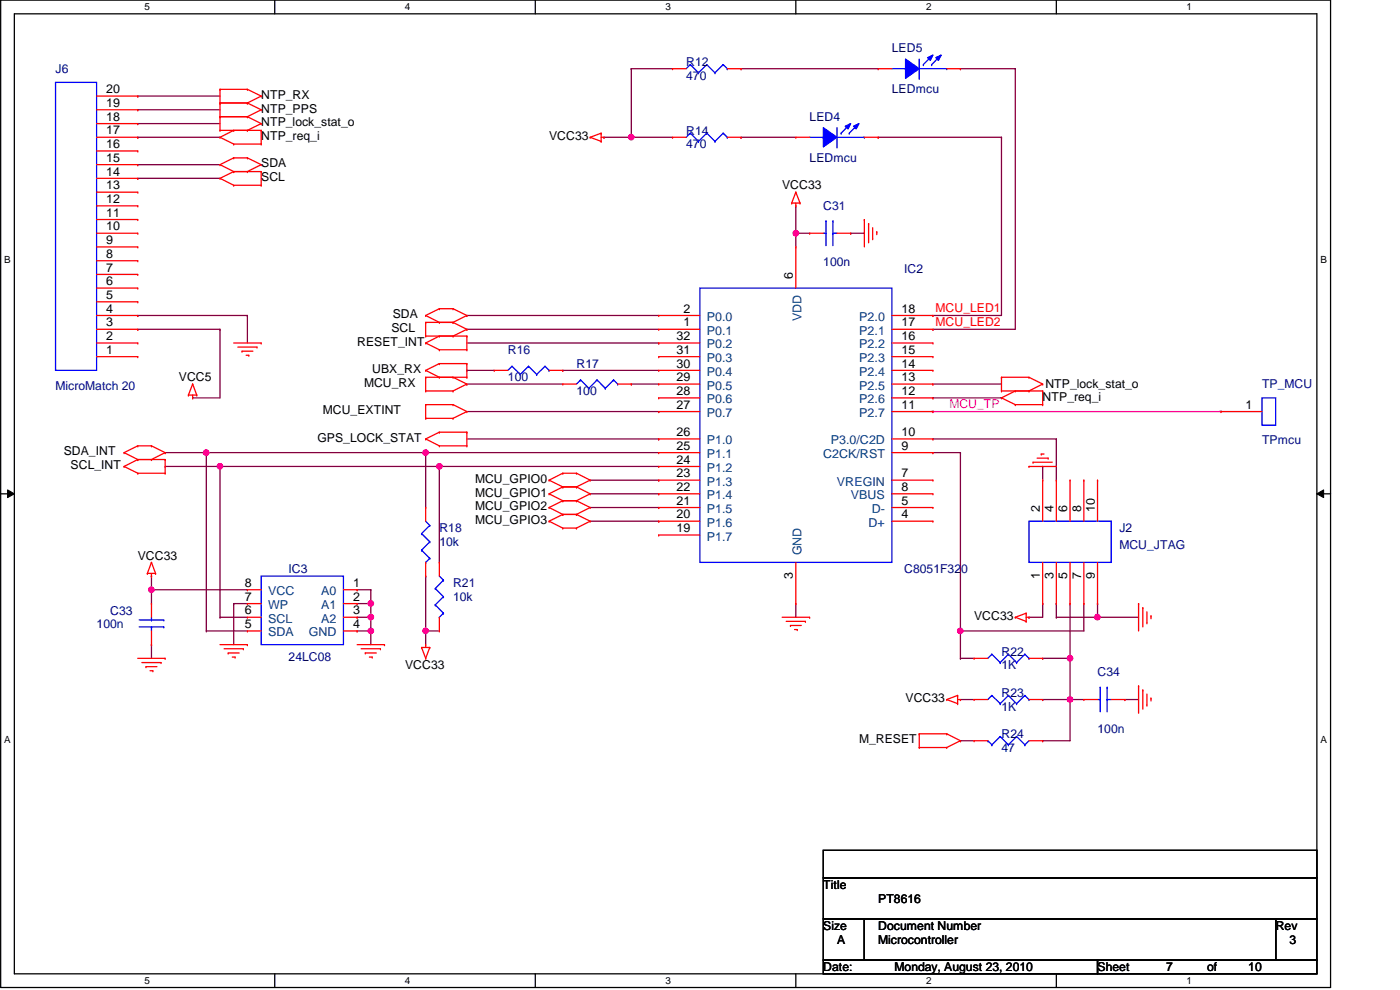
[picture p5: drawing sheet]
<svg xmlns="http://www.w3.org/2000/svg" width="420mm" height="297mm" viewBox="0 0 420 297" stroke-linecap="round" stroke-linejoin="round" font-family="sans-serif">
<defs><g id="words">
<g font-size="3.7" fill="#000080">
<text x="267.7" y="15.7">LED5</text>
<text x="16.7" y="21.8">J6</text>
<text x="205.9" y="19.8">R12</text>
<text x="205.9" y="23.9">470</text>
<text x="267.7" y="28">LEDmcu</text>
<text x="205.9" y="40.4">R14</text>
<text x="243" y="36.2">LED4</text>
<text x="205.9" y="44.5">470</text>
<text x="243" y="48.6">LEDmcu</text>
<text x="247.1" y="63">C31</text>
<text x="247.1" y="79.9">100n</text>
<text x="271.3" y="81.9">IC2</text>
<text x="152.4" y="106.2">R16</text>
<text x="173" y="110.3">R17</text>
<text x="16.7" y="116.9">MicroMatch 20</text>
<text x="152.4" y="114.4">100</text>
<text x="173" y="118.5">100</text>
<text x="378.7" y="116.5">TP_MCU</text>
<text x="378.7" y="133.3">TPmcu</text>
<text x="131.9" y="159.7">R18</text>
<text x="335.9" y="159.7">J2</text>
<text x="131.9" y="163.8">10k</text>
<text x="335.9" y="164.6">MCU_JTAG</text>
<text x="86.6" y="172">IC3</text>
<text x="271.3" y="172">C8051F320</text>
<text x="136" y="176.1">R21</text>
<text x="33.1" y="184.4">C33</text>
<text x="136" y="180.3">10k</text>
<text x="29" y="188.5">100n</text>
<text x="300.6" y="196.7">R22</text>
<text x="86.6" y="198.4">24LC08</text>
<text x="300.6" y="200.8">1K</text>
<text x="329.4" y="202.9">C34</text>
<text x="300.6" y="209.1">R23</text>
<text x="300.6" y="213.2">1K</text>
<text x="300.6" y="221.4">R24</text>
<text x="329.4" y="219.8">100n</text>
<text x="300.6" y="225.6">47</text>
</g>
<g font-size="3.7">
<text x="31.9" y="28">20</text>
<text x="78.4" y="29.7">NTP_RX</text>
<text x="31.9" y="32.1">19</text>
<text x="78.4" y="33.8">NTP_PPS</text>
<text x="31.9" y="40.3">17</text>
<text x="31.9" y="36.2">18</text>
<text x="78.4" y="42">NTP_req_i</text>
<text x="78.4" y="37.9">NTP_lock_stat_o</text>
<text x="164.8" y="42">VCC33</text>
<text x="31.9" y="44.4">16</text>
<text x="31.9" y="52.7">14</text>
<text x="31.9" y="48.6">15</text>
<text x="78.4" y="50.2">SDA</text>
<text x="31.9" y="56.8">13</text>
<text x="78.4" y="54.4">SCL</text>
<text x="234.7" y="56.8">VCC33</text>
<text x="31.9" y="65">11</text>
<text x="31.9" y="60.9">12</text>
<text x="31.9" y="69.1">10</text>
<text x="31.9" y="77.4">8</text>
<text x="31.9" y="73.2">9</text>
<text x="31.9" y="81.5">7</text>
<text x="238" y="83.6" transform="rotate(-90 238 83.6)">6</text>
<text x="31.9" y="89.7">5</text>
<text x="31.9" y="85.6">6</text>
<text x="31.9" y="93.8">4</text>
<text x="117.9" y="95.5">SDA</text>
<text x="205.1" y="93.8">2</text>
<text x="270.5" y="93.8">18</text>
<text x="31.9" y="98">3</text>
<text x="117.5" y="99.6">SCL</text>
<text x="205.1" y="98">1</text>
<text x="270.5" y="98">17</text>
<text x="31.9" y="106.2">1</text>
<text x="31.9" y="102.1">2</text>
<text x="107.2" y="103.7">RESET_INT</text>
<text x="203" y="102.1">32</text>
<text x="203" y="106.2">31</text>
<text x="270.5" y="102.1">16</text>
<text x="270.5" y="106.2">15</text>
<text x="111.7" y="112">UBX_RX</text>
<text x="203" y="110.3">30</text>
<text x="270.5" y="110.3">14</text>
<text x="53.7" y="114.4">VCC5</text>
<text x="109.3" y="116.1">MCU_RX</text>
<text x="203" y="114.4">29</text>
<text x="203" y="118.5">28</text>
<text x="270.5" y="114.4">13</text>
<text x="270.5" y="118.5">12</text>
<text x="313.7" y="116.5">NTP_lock_stat_o</text>
<text x="96.9" y="124.3">MCU_EXTINT</text>
<text x="203" y="122.6">27</text>
<text x="270.5" y="122.6">11</text>
<text x="312.9" y="120.2">NTP_req_i</text>
<text x="373.8" y="122.6">1</text>
<text x="203" y="130.9">26</text>
<text x="270.5" y="130.9">10</text>
<text x="19.1" y="136.7">SDA_INT</text>
<text x="95.2" y="132.5">GPS_LOCK_STAT</text>
<text x="203" y="135">25</text>
<text x="270.5" y="135">9</text>
<text x="21.2" y="140.8">SCL_INT</text>
<text x="203" y="139.1">24</text>
<text x="203" y="143.2">23</text>
<text x="270.5" y="143.2">7</text>
<text x="142.6" y="144.9">MCU_GPIO0</text>
<text x="142.6" y="149">MCU_GPIO1</text>
<text x="203" y="147.3">22</text>
<text x="270.5" y="147.3">8</text>
<text x="142.6" y="153.1">MCU_GPIO2</text>
<text x="203" y="151.4">21</text>
<text x="203" y="155.5">20</text>
<text x="270.5" y="151.4">5</text>
<text x="270.5" y="155.5">4</text>
<text x="312.1" y="153.5" transform="rotate(-90 312.1 153.5)">2</text>
<text x="316.2" y="153.5" transform="rotate(-90 316.2 153.5)">4</text>
<text x="320.3" y="153.5" transform="rotate(-90 320.3 153.5)">6</text>
<text x="324.4" y="153.5" transform="rotate(-90 324.4 153.5)">8</text>
<text x="328.5" y="153.5" transform="rotate(-90 328.5 153.5)">10</text>
<text x="142.6" y="157.2">MCU_GPIO3</text>
<text x="203" y="159.7">19</text>
<text x="41.3" y="167.9">VCC33</text>
<text x="238" y="173.7" transform="rotate(-90 238 173.7)">3</text>
<text x="312.1" y="173.7" transform="rotate(-90 312.1 173.7)">1</text>
<text x="316.2" y="173.7" transform="rotate(-90 316.2 173.7)">3</text>
<text x="320.3" y="173.7" transform="rotate(-90 320.3 173.7)">5</text>
<text x="324.4" y="173.7" transform="rotate(-90 324.4 173.7)">7</text>
<text x="328.5" y="173.7" transform="rotate(-90 328.5 173.7)">9</text>
<text x="73.4" y="176.1">8</text>
<text x="105.9" y="176.1">1</text>
<text x="73.4" y="180.3">7</text>
<text x="73.4" y="184.4">6</text>
<text x="105.9" y="180.3">2</text>
<text x="105.9" y="184.4">3</text>
<text x="73.4" y="188.5">5</text>
<text x="105.9" y="188.5">4</text>
<text x="292.3" y="186">VCC33</text>
<text x="121.6" y="200.8">VCC33</text>
<text x="271.8" y="210.7">VCC33</text>
<text x="257.8" y="223.1">M_RESET</text>
<text x="247.1" y="266.7">Title</text>
<text x="263.6" y="270.8">PT8616</text>
<text x="247.1" y="279">Size</text>
<text x="263.6" y="279">Document Number</text>
<text x="382.9" y="279">Rev</text>
<text x="251.2" y="283.1">A</text>
<text x="263.6" y="283.1">Microcontroller</text>
<text x="387" y="283.1">3</text>
<text x="247.1" y="291.4">Date:</text>
<text x="268.5" y="291.4">Monday, August 23, 2010</text>
<text x="329.4" y="291.4">Sheet</text>
<text x="350" y="291.4">7</text>
<text x="362.3" y="291.4">of</text>
<text x="374.6" y="291.4">10</text>
</g>
<g font-size="3.7" fill="#f00">
<text x="280.8" y="93.6">MCU_LED1</text>
<text x="280.8" y="97.8">MCU_LED2</text>
</g>
<g font-size="3.7" fill="#004080">
<text x="212.1" y="96.3">P0.0</text>
<text x="212.1" y="100.5">P0.1</text>
<text x="240.6" y="96.4" transform="rotate(-90 240.6 96.4)">VDD</text>
<text x="257.9" y="100.5">P2.1</text>
<text x="257.9" y="96.3">P2.0</text>
<text x="212.1" y="104.6">P0.2</text>
<text x="257.9" y="104.6">P2.2</text>
<text x="212.1" y="108.7">P0.3</text>
<text x="212.1" y="112.8">P0.4</text>
<text x="257.9" y="108.7">P2.3</text>
<text x="257.9" y="112.8">P2.4</text>
<text x="212.1" y="116.9">P0.5</text>
<text x="257.9" y="116.9">P2.5</text>
<text x="212.1" y="121">P0.6</text>
<text x="212.1" y="125.1">P0.7</text>
<text x="257.9" y="121">P2.6</text>
<text x="257.9" y="125.1">P2.7</text>
<text x="212.1" y="133.3">P1.0</text>
<text x="212.1" y="137.5">P1.1</text>
<text x="247" y="137.5">C2CK/RST</text>
<text x="249.3" y="133.3">P3.0/C2D</text>
<text x="212.1" y="141.6">P1.2</text>
<text x="212.1" y="145.7">P1.3</text>
<text x="212.1" y="149.8">P1.4</text>
<text x="251.2" y="145.7">VREGIN</text>
<text x="255.4" y="149.8">VBUS</text>
<text x="212.1" y="153.9">P1.5</text>
<text x="261.7" y="153.9">D-</text>
<text x="212.1" y="158">P1.6</text>
<text x="260.7" y="158">D+</text>
<text x="212.1" y="162.2">P1.7</text>
<text x="240.6" y="166.7" transform="rotate(-90 240.6 166.7)">GND</text>
<text x="80.5" y="178.6">VCC</text>
<text x="96.4" y="178.6">A0</text>
<text x="80.5" y="182.8">WP</text>
<text x="96.4" y="182.8">A1</text>
<text x="80.5" y="186.9">SCL</text>
<text x="80.5" y="191">SDA</text>
<text x="92.7" y="191">GND</text>
<text x="96.4" y="186.9">A2</text>
</g>
<text font-size="3.7" fill="#f0f" x="284.9" y="122.5">MCU_TP</text>
<g font-size="3">
<text x="43.4" y="3.1">5</text>
<text x="121.5" y="3.1">4</text>
<text x="199.7" y="3.1">3</text>
<text x="277.9" y="3.1">2</text>
<text x="356.1" y="3.1">1</text>
<text x="1.3" y="78.8">B</text>
<text x="396.3" y="78.8">B</text>
<text x="1.3" y="222.8">A</text>
<text x="396.3" y="222.8">A</text>
<text x="43.4" y="295.2">5</text>
<text x="121.5" y="295.2">4</text>
<text x="199.7" y="295.2">3</text>
<text x="277.9" y="295.2">2</text>
<text x="356.1" y="295.2">1</text>
</g>
</g></defs>
<path d="M.2 0h399.1v296.3h-399.1zM4.3 4.1h390.9v288.1h-390.9z" fill="none" stroke="#000" stroke-width=".38"/>
<g fill="#fff">
<path d="M43.4 .5h1.6v3.2h-1.6z"/>
<path d="M43.4 292.6h1.6v3.3h-1.6z"/>
</g>
<path d="M82.5 0v4.1M82.5 292.2v4.1" fill="none" stroke="#000" stroke-width=".38"/>
<g fill="#fff">
<path d="M121.5 .5h1.6v3.2h-1.6z"/>
<path d="M121.5 292.6h1.6v3.3h-1.6z"/>
</g>
<path d="M160.6 0v4.1M160.6 292.2v4.1" fill="none" stroke="#000" stroke-width=".38"/>
<g fill="#fff">
<path d="M199.7 .5h1.6v3.2h-1.6z"/>
<path d="M199.7 292.6h1.6v3.3h-1.6z"/>
</g>
<path d="M238.8 0v4.1M238.8 292.2v4.1" fill="none" stroke="#000" stroke-width=".38"/>
<g fill="#fff">
<path d="M277.9 .5h1.6v3.2h-1.6z"/>
<path d="M277.9 292.6h1.6v3.3h-1.6z"/>
</g>
<path d="M317 0v4.1M317 292.2v4.1" fill="none" stroke="#000" stroke-width=".38"/>
<g fill="#fff">
<path d="M356.1 .5h1.6v3.2h-1.6z"/>
<path d="M356.1 292.6h1.6v3.3h-1.6z"/>
<path d="M1.3 76.2h1.9v3.2h-1.9z"/>
<path d="M396.3 76.2h1.9v3.2h-1.9z"/>
<path d="M1.2 220.2h2v3.2h-2z"/>
<path d="M396.2 220.2h2v3.2h-2z"/>
</g>
<path d="M.2 148.2h4.1M395.2 148.2h4.1" fill="none" stroke="#000" stroke-width=".38"/>
<path d="M2.3 147l2 1.2-2 1.1zM395.2 148.2l2-1.2v2.3z" fill="#000"/>
<path d="M2.3 147l2 1.2-2 1.1zM395.2 148.2l2-1.2v2.3z" fill="none" stroke="#000" stroke-width=".3"/>
<path d="M325.3 181.1v8.2" fill="none" stroke="#800040" stroke-width=".38"/>
<circle cx="325.3" cy="181.1" r=".19" fill="#800040"/>
<path d="M288.2 189.3h37.1" fill="none" stroke="#800040" stroke-width=".38"/>
<circle cx="288.2" cy="189.3" r=".19" fill="#800040"/>
<path d="M288.2 189.3v8.2" fill="none" stroke="#800040" stroke-width=".38"/>
<circle cx="288.2" cy="189.3" r=".19" fill="#800040"/>
<circle cx="288.2" cy="189.3" r=".8" fill="#f0f"/>
<circle cx="288.2" cy="189.3" r=".8" fill="none" stroke="#f0f" stroke-width=".38"/>
<path d="M255.3 70h4.1" fill="none" stroke="#800040" stroke-width=".38"/>
<circle cx="255.3" cy="70" r=".19" fill="#800040"/>
<path d="M238.8 70v4.1" fill="none" stroke="#800040" stroke-width=".38"/>
<circle cx="238.8" cy="70" r=".19" fill="#800040"/>
<path d="M238.8 70h4.2" fill="none" stroke="#800040" stroke-width=".38"/>
<circle cx="238.8" cy="70" r=".19" fill="#800040"/>
<path d="M238.8 61.8v8.2" fill="none" stroke="#800040" stroke-width=".38"/>
<circle cx="238.8" cy="61.8" r=".19" fill="#800040"/>
<circle cx="238.8" cy="70" r=".81" fill="#f0f"/>
<circle cx="238.8" cy="70" r=".81" fill="none" stroke="#f0f" stroke-width=".38"/>
<path d="M280 135.8h8.2" fill="none" stroke="#800040" stroke-width=".38"/>
<circle cx="280" cy="135.8" r=".19" fill="#800040"/>
<path d="M238.8 181.1v4.1" fill="none" stroke="#800040" stroke-width=".38"/>
<circle cx="238.8" cy="181.1" r=".19" fill="#800040"/>
<path d="M321.1 197.5v12.4" fill="none" stroke="#800040" stroke-width=".38"/>
<circle cx="321.1" cy="197.5" r=".19" fill="#800040"/>
<circle cx="321.1" cy="209.9" r=".8" fill="#f0f"/>
<circle cx="321.1" cy="209.9" r=".8" fill="none" stroke="#f0f" stroke-width=".38"/>
<circle cx="321.1" cy="197.5" r=".81" fill="#f0f"/>
<circle cx="321.1" cy="197.5" r=".81" fill="none" stroke="#f0f" stroke-width=".38"/>
<path d="M321.1 181.1v16.4" fill="none" stroke="#800040" stroke-width=".38"/>
<circle cx="321.1" cy="181.1" r=".19" fill="#800040"/>
<path d="M288.2 209.9h4.1" fill="none" stroke="#800040" stroke-width=".38"/>
<circle cx="288.2" cy="209.9" r=".19" fill="#800040"/>
<path d="M321.1 209.9h4.2" fill="none" stroke="#800040" stroke-width=".38"/>
<circle cx="321.1" cy="209.9" r=".19" fill="#800040"/>
<path d="M337.6 209.9h4.1" fill="none" stroke="#800040" stroke-width=".38"/>
<circle cx="337.6" cy="209.9" r=".19" fill="#800040"/>
<path d="M280 123.5h86.4" fill="none" stroke="#f0f" stroke-width=".38"/>
<circle cx="280" cy="123.5" r=".19" fill="#f0f"/>
<path d="M366.3 123.3h.3v.3h-.3z" fill-rule="evenodd" fill="#f0f"/>
<path d="M366.3 123.3h.3v.3h-.3z" fill="none" stroke="#f0f" stroke-width=".38"/>
<path d="M279.8 123.3h.3v.3h-.3z" fill-rule="evenodd" fill="#f0f"/>
<path d="M279.8 123.3h.3v.3h-.3z" fill="none" stroke="#f0f" stroke-width=".38"/>
<path d="M280 94.7h20.6" fill="none" stroke="#800040" stroke-width=".38"/>
<circle cx="280" cy="94.7" r=".19" fill="#800040"/>
<path d="M280 98.8h24.7" fill="none" stroke="#800040" stroke-width=".38"/>
<circle cx="280" cy="98.8" r=".19" fill="#800040"/>
<path d="M127.8 135.8v16.5" fill="none" stroke="#800040" stroke-width=".38"/>
<circle cx="127.8" cy="135.8" r=".19" fill="#800040"/>
<circle cx="127.7" cy="135.8" r=".79" fill="#f0f"/>
<circle cx="127.7" cy="135.8" r=".79" fill="none" stroke="#f0f" stroke-width=".38"/>
<path d="M61.9 135.8h65.9" fill="none" stroke="#800040" stroke-width=".38"/>
<circle cx="61.9" cy="135.8" r=".19" fill="#800040"/>
<path d="M131.9 140v28.7" fill="none" stroke="#800040" stroke-width=".38"/>
<circle cx="131.9" cy="140" r=".19" fill="#800040"/>
<circle cx="131.9" cy="139.9" r=".81" fill="#f0f"/>
<circle cx="131.9" cy="139.9" r=".81" fill="none" stroke="#f0f" stroke-width=".38"/>
<path d="M66 140h65.9" fill="none" stroke="#800040" stroke-width=".38"/>
<circle cx="66" cy="140" r=".19" fill="#800040"/>
<path d="M140.1 94.7h57.6" fill="none" stroke="#800040" stroke-width=".38"/>
<circle cx="140.1" cy="94.7" r=".19" fill="#800040"/>
<path d="M127.8 172.8v16.5" fill="none" stroke="#800040" stroke-width=".38"/>
<circle cx="127.8" cy="172.8" r=".19" fill="#800040"/>
<path d="M127.8 189.3v4.1" fill="none" stroke="#800040" stroke-width=".38"/>
<circle cx="127.8" cy="189.3" r=".19" fill="#800040"/>
<path d="M140.1 98.8h57.6" fill="none" stroke="#800040" stroke-width=".38"/>
<circle cx="140.1" cy="98.8" r=".19" fill="#800040"/>
<path d="M127.8 189.3h4.1" fill="none" stroke="#800040" stroke-width=".38"/>
<circle cx="127.8" cy="189.3" r=".19" fill="#800040"/>
<circle cx="127.7" cy="189.3" r=".78" fill="#f0f"/>
<circle cx="127.7" cy="189.3" r=".78" fill="none" stroke="#f0f" stroke-width=".38"/>
<path d="M288.2 222.2h4.1" fill="none" stroke="#800040" stroke-width=".38"/>
<circle cx="288.2" cy="222.2" r=".19" fill="#800040"/>
<path d="M288.2 135.8v53.5" fill="none" stroke="#800040" stroke-width=".38"/>
<circle cx="288.2" cy="135.8" r=".19" fill="#800040"/>
<path d="M312.9 181.1v4.1" fill="none" stroke="#800040" stroke-width=".38"/>
<circle cx="312.9" cy="181.1" r=".19" fill="#800040"/>
<path d="M308.8 185.2h4.1" fill="none" stroke="#800040" stroke-width=".38"/>
<circle cx="308.8" cy="185.2" r=".19" fill="#800040"/>
<path d="M317 181.1v4.1" fill="none" stroke="#800040" stroke-width=".38"/>
<circle cx="317" cy="181.1" r=".19" fill="#800040"/>
<path d="M329.4 185.2h12.3" fill="none" stroke="#800040" stroke-width=".38"/>
<circle cx="329.4" cy="185.2" r=".19" fill="#800040"/>
<path d="M329.4 181.1v4.1" fill="none" stroke="#800040" stroke-width=".38"/>
<circle cx="329.4" cy="181.1" r=".19" fill="#800040"/>
<circle cx="329.3" cy="185.2" r=".81" fill="#f0f"/>
<circle cx="329.3" cy="185.2" r=".81" fill="none" stroke="#f0f" stroke-width=".38"/>
<path d="M312.9 140v4.1" fill="none" stroke="#800040" stroke-width=".38"/>
<circle cx="312.9" cy="140" r=".19" fill="#800040"/>
<path d="M317 131.7v12.4" fill="none" stroke="#800040" stroke-width=".38"/>
<circle cx="317" cy="131.7" r=".19" fill="#800040"/>
<path d="M280 131.7h37" fill="none" stroke="#800040" stroke-width=".38"/>
<circle cx="280" cy="131.7" r=".19" fill="#800040"/>
<path d="M288.2 197.5h4.1" fill="none" stroke="#800040" stroke-width=".38"/>
<circle cx="288.2" cy="197.5" r=".19" fill="#800040"/>
<path d="M321.1 209.9v12.3" fill="none" stroke="#800040" stroke-width=".38"/>
<circle cx="321.1" cy="209.9" r=".19" fill="#800040"/>
<path d="M312.9 197.5h8.2" fill="none" stroke="#800040" stroke-width=".38"/>
<circle cx="312.9" cy="197.5" r=".19" fill="#800040"/>
<path d="M312.9 222.2h8.2" fill="none" stroke="#800040" stroke-width=".38"/>
<circle cx="312.9" cy="222.2" r=".19" fill="#800040"/>
<path d="M312.9 209.9h8.2" fill="none" stroke="#800040" stroke-width=".38"/>
<circle cx="312.9" cy="209.9" r=".19" fill="#800040"/>
<path d="M168.9 111.1h28.8" fill="none" stroke="#800040" stroke-width=".38"/>
<circle cx="168.9" cy="111.1" r=".19" fill="#800040"/>
<path d="M140.1 111.1h8.2" fill="none" stroke="#800040" stroke-width=".38"/>
<circle cx="140.1" cy="111.1" r=".19" fill="#800040"/>
<path d="M189.5 115.2h8.2" fill="none" stroke="#800040" stroke-width=".38"/>
<circle cx="189.5" cy="115.2" r=".19" fill="#800040"/>
<path d="M140.1 115.2h28.8" fill="none" stroke="#800040" stroke-width=".38"/>
<circle cx="140.1" cy="115.2" r=".19" fill="#800040"/>
<path d="M317 185.2h12.4" fill="none" stroke="#800040" stroke-width=".38"/>
<circle cx="317" cy="185.2" r=".19" fill="#800040"/>
<path d="M66 185.2h8.2" fill="none" stroke="#800040" stroke-width=".38"/>
<circle cx="66" cy="185.2" r=".19" fill="#800040"/>
<path d="M70.1 181.1h4.1" fill="none" stroke="#800040" stroke-width=".38"/>
<circle cx="70.1" cy="181.1" r=".19" fill="#800040"/>
<path d="M70.1 181.1v12.3" fill="none" stroke="#800040" stroke-width=".38"/>
<circle cx="70.1" cy="181.1" r=".19" fill="#800040"/>
<path d="M61.9 189.3h12.3" fill="none" stroke="#800040" stroke-width=".38"/>
<circle cx="61.9" cy="189.3" r=".19" fill="#800040"/>
<path d="M45.5 177v4.1" fill="none" stroke="#800040" stroke-width=".38"/>
<circle cx="45.5" cy="177" r=".19" fill="#800040"/>
<path d="M107.2 177h4.1" fill="none" stroke="#800040" stroke-width=".38"/>
<circle cx="107.2" cy="177" r=".19" fill="#800040"/>
<path d="M111.3 177v4.1" fill="none" stroke="#800040" stroke-width=".38"/>
<circle cx="111.3" cy="177" r=".19" fill="#800040"/>
<path d="M107.2 185.2h4.1" fill="none" stroke="#800040" stroke-width=".38"/>
<circle cx="107.2" cy="185.2" r=".19" fill="#800040"/>
<path d="M111.3 189.3v4.1" fill="none" stroke="#800040" stroke-width=".38"/>
<circle cx="111.3" cy="189.3" r=".19" fill="#800040"/>
<circle cx="111.3" cy="189.3" r=".8" fill="#f0f"/>
<circle cx="111.3" cy="189.3" r=".8" fill="none" stroke="#f0f" stroke-width=".38"/>
<path d="M107.2 181.1h4.1" fill="none" stroke="#800040" stroke-width=".38"/>
<circle cx="107.2" cy="181.1" r=".19" fill="#800040"/>
<path d="M111.3 181.1v4.1" fill="none" stroke="#800040" stroke-width=".38"/>
<circle cx="111.3" cy="181.1" r=".19" fill="#800040"/>
<circle cx="111.3" cy="181.1" r=".81" fill="#f0f"/>
<circle cx="111.3" cy="181.1" r=".81" fill="none" stroke="#f0f" stroke-width=".38"/>
<path d="M107.2 189.3h4.1" fill="none" stroke="#800040" stroke-width=".38"/>
<circle cx="107.2" cy="189.3" r=".19" fill="#800040"/>
<path d="M111.3 185.2v4.1" fill="none" stroke="#800040" stroke-width=".38"/>
<circle cx="111.3" cy="185.2" r=".19" fill="#800040"/>
<circle cx="111.3" cy="185.2" r=".81" fill="#f0f"/>
<circle cx="111.3" cy="185.2" r=".81" fill="none" stroke="#f0f" stroke-width=".38"/>
<path d="M61.9 135.8v53.5" fill="none" stroke="#800040" stroke-width=".38"/>
<circle cx="61.9" cy="135.8" r=".19" fill="#800040"/>
<circle cx="61.9" cy="135.8" r=".81" fill="#f0f"/>
<circle cx="61.9" cy="135.8" r=".81" fill="none" stroke="#f0f" stroke-width=".38"/>
<path d="M49.6 135.8h12.3" fill="none" stroke="#800040" stroke-width=".38"/>
<circle cx="49.6" cy="135.8" r=".19" fill="#800040"/>
<path d="M66 140v45.2" fill="none" stroke="#800040" stroke-width=".38"/>
<circle cx="66" cy="140" r=".19" fill="#800040"/>
<circle cx="66" cy="139.9" r=".79" fill="#f0f"/>
<circle cx="66" cy="139.9" r=".79" fill="none" stroke="#f0f" stroke-width=".38"/>
<path d="M49.6 140h16.4" fill="none" stroke="#800040" stroke-width=".38"/>
<circle cx="49.6" cy="140" r=".19" fill="#800040"/>
<path d="M222.4 41.2h16.4" fill="none" stroke="#800040" stroke-width=".38"/>
<circle cx="222.4" cy="41.2" r=".19" fill="#800040"/>
<path d="M222.4 20.6h41.2" fill="none" stroke="#800040" stroke-width=".38"/>
<circle cx="222.4" cy="20.6" r=".19" fill="#800040"/>
<path d="M288.2 20.6h16.5" fill="none" stroke="#800040" stroke-width=".38"/>
<circle cx="288.2" cy="20.6" r=".19" fill="#800040"/>
<path d="M263.6 41.2h37" fill="none" stroke="#800040" stroke-width=".38"/>
<circle cx="263.6" cy="41.2" r=".19" fill="#800040"/>
<path d="M189.5 41.2h12.3" fill="none" stroke="#800040" stroke-width=".38"/>
<circle cx="189.5" cy="41.2" r=".19" fill="#800040"/>
<circle cx="189.4" cy="41.1" r=".79" fill="#f0f"/>
<circle cx="189.4" cy="41.1" r=".79" fill="none" stroke="#f0f" stroke-width=".38"/>
<path d="M189.5 20.6h12.3" fill="none" stroke="#800040" stroke-width=".38"/>
<circle cx="189.5" cy="20.6" r=".19" fill="#800040"/>
<path d="M189.5 20.6v20.6" fill="none" stroke="#800040" stroke-width=".38"/>
<circle cx="189.5" cy="20.6" r=".19" fill="#800040"/>
<path d="M181.3 41.2h8.2" fill="none" stroke="#800040" stroke-width=".38"/>
<circle cx="181.3" cy="41.2" r=".19" fill="#800040"/>
<path d="M304.7 20.6v78.2" fill="none" stroke="#800040" stroke-width=".38"/>
<circle cx="304.7" cy="20.6" r=".19" fill="#800040"/>
<path d="M300.6 41.2v53.5" fill="none" stroke="#800040" stroke-width=".38"/>
<circle cx="300.6" cy="41.2" r=".19" fill="#800040"/>
<path d="M45.5 177h28.7" fill="none" stroke="#800040" stroke-width=".38"/>
<circle cx="45.5" cy="177" r=".19" fill="#800040"/>
<circle cx="45.4" cy="176.9" r=".79" fill="#f0f"/>
<circle cx="45.4" cy="176.9" r=".79" fill="none" stroke="#f0f" stroke-width=".38"/>
<path d="M140.1 131.7h57.6" fill="none" stroke="#800040" stroke-width=".38"/>
<circle cx="197.7" cy="131.7" r=".19" fill="#800040"/>
<path d="M127.8 135.8h69.9" fill="none" stroke="#800040" stroke-width=".38"/>
<circle cx="127.8" cy="135.8" r=".19" fill="#800040"/>
<path d="M131.9 140h65.8" fill="none" stroke="#800040" stroke-width=".38"/>
<circle cx="131.9" cy="140" r=".19" fill="#800040"/>
<path d="M177.1 144.1h20.6" fill="none" stroke="#800040" stroke-width=".38"/>
<circle cx="197.7" cy="144.1" r=".19" fill="#800040"/>
<path d="M177.1 148.2h20.6" fill="none" stroke="#800040" stroke-width=".38"/>
<circle cx="197.7" cy="148.2" r=".19" fill="#800040"/>
<path d="M177.1 152.3h20.6" fill="none" stroke="#800040" stroke-width=".38"/>
<circle cx="197.7" cy="152.3" r=".19" fill="#800040"/>
<path d="M177.1 156.4h20.6" fill="none" stroke="#800040" stroke-width=".38"/>
<circle cx="197.7" cy="156.4" r=".19" fill="#800040"/>
<path d="M140.1 123.5h57.6" fill="none" stroke="#800040" stroke-width=".38"/>
<circle cx="197.7" cy="123.5" r=".19" fill="#800040"/>
<path d="M45.5 172.8v4.2" fill="none" stroke="#800040" stroke-width=".38"/>
<circle cx="45.5" cy="172.8" r=".19" fill="#800040"/>
<path d="M45.5 193.4v4.1" fill="none" stroke="#800040" stroke-width=".38"/>
<circle cx="45.5" cy="193.4" r=".19" fill="#800040"/>
<path d="M280 119.4h20.6" fill="none" stroke="#800040" stroke-width=".38"/>
<circle cx="280" cy="119.4" r=".19" fill="#800040"/>
<path d="M280 115.2h20.6" fill="none" stroke="#800040" stroke-width=".38"/>
<circle cx="280" cy="115.2" r=".19" fill="#800040"/>
<path d="M66 98.8v20.6" fill="none" stroke="#800040" stroke-width=".38"/>
<circle cx="66" cy="98.8" r=".19" fill="#800040"/>
<path d="M74.2 94.7v8.2" fill="none" stroke="#800040" stroke-width=".38"/>
<circle cx="74.2" cy="94.7" r=".19" fill="#800040"/>
<path d="M41.3 49.4h24.7" fill="none" stroke="#800040" stroke-width=".38"/>
<circle cx="41.3" cy="49.4" r=".19" fill="#800040"/>
<path d="M41.3 41.2h24.7" fill="none" stroke="#800040" stroke-width=".38"/>
<circle cx="41.3" cy="41.2" r=".19" fill="#800040"/>
<path d="M41.3 37.1h24.7" fill="none" stroke="#800040" stroke-width=".38"/>
<circle cx="41.3" cy="37.1" r=".19" fill="#800040"/>
<path d="M41.3 28.8h24.7" fill="none" stroke="#800040" stroke-width=".38"/>
<circle cx="41.3" cy="28.8" r=".19" fill="#800040"/>
<path d="M41.3 32.9h24.7" fill="none" stroke="#800040" stroke-width=".38"/>
<circle cx="41.3" cy="32.9" r=".19" fill="#800040"/>
<path d="M41.3 53.5h24.7" fill="none" stroke="#800040" stroke-width=".38"/>
<circle cx="41.3" cy="53.5" r=".19" fill="#800040"/>
<path d="M140.1 102.9h57.6" fill="none" stroke="#800040" stroke-width=".38"/>
<circle cx="197.7" cy="102.9" r=".19" fill="#800040"/>
<path d="M57.8 119.4h8.2" fill="none" stroke="#800040" stroke-width=".38"/>
<circle cx="57.8" cy="119.4" r=".19" fill="#800040"/>
<path d="M41.3 98.8h24.7" fill="none" stroke="#800040" stroke-width=".38"/>
<circle cx="41.3" cy="98.8" r=".19" fill="#800040"/>
<path d="M41.3 94.7h32.9" fill="none" stroke="#800040" stroke-width=".38"/>
<circle cx="41.3" cy="94.7" r=".19" fill="#800040"/>
<path d="M177.1 144.1l-4.1 2" fill="none" stroke="#f00" stroke-width=".38"/>
<circle cx="173" cy="146.1" r=".19" fill="#f00"/>
<path d="M168.9 146.1h4.1" fill="none" stroke="#f00" stroke-width=".38"/>
<circle cx="168.9" cy="146.1" r=".19" fill="#f00"/>
<path d="M164.8 144.1l4.1 2" fill="none" stroke="#f00" stroke-width=".38"/>
<circle cx="164.8" cy="144.1" r=".19" fill="#f00"/>
<path d="M168.9 142l-4.1 2.1" fill="none" stroke="#f00" stroke-width=".38"/>
<circle cx="168.9" cy="142" r=".19" fill="#f00"/>
<path d="M168.9 142h4.1" fill="none" stroke="#f00" stroke-width=".38"/>
<circle cx="173" cy="142" r=".19" fill="#f00"/>
<path d="M173 142l4.1 2.1" fill="none" stroke="#f00" stroke-width=".38"/>
<circle cx="177.1" cy="144.1" r=".19" fill="#f00"/>
<path d="M288.2 222.2l-4.1 2.1" fill="none" stroke="#f00" stroke-width=".38"/>
<circle cx="284.1" cy="224.3" r=".19" fill="#f00"/>
<path d="M275.9 224.3h8.2" fill="none" stroke="#f00" stroke-width=".38"/>
<circle cx="275.9" cy="224.3" r=".19" fill="#f00"/>
<path d="M275.9 220.2v4.1" fill="none" stroke="#f00" stroke-width=".38"/>
<circle cx="275.9" cy="220.2" r=".19" fill="#f00"/>
<path d="M275.9 220.2h8.2" fill="none" stroke="#f00" stroke-width=".38"/>
<circle cx="284.1" cy="220.2" r=".19" fill="#f00"/>
<path d="M284.1 220.2l4.1 2" fill="none" stroke="#f00" stroke-width=".38"/>
<circle cx="288.2" cy="222.2" r=".19" fill="#f00"/>
<path d="M140.1 98.8l-4.1 2" fill="none" stroke="#f00" stroke-width=".38"/>
<circle cx="136" cy="100.8" r=".19" fill="#f00"/>
<path d="M127.8 100.8h8.2" fill="none" stroke="#f00" stroke-width=".38"/>
<circle cx="127.8" cy="100.8" r=".19" fill="#f00"/>
<path d="M127.8 96.7v4.1" fill="none" stroke="#f00" stroke-width=".38"/>
<circle cx="127.8" cy="96.7" r=".19" fill="#f00"/>
<path d="M127.8 96.7h8.2" fill="none" stroke="#f00" stroke-width=".38"/>
<circle cx="136" cy="96.7" r=".19" fill="#f00"/>
<path d="M136 96.7l4.1 2.1" fill="none" stroke="#f00" stroke-width=".38"/>
<circle cx="140.1" cy="98.8" r=".19" fill="#f00"/>
<path d="M140.1 115.2l-4.1 2.1" fill="none" stroke="#f00" stroke-width=".38"/>
<circle cx="136" cy="117.3" r=".19" fill="#f00"/>
<path d="M127.8 117.3h8.2" fill="none" stroke="#f00" stroke-width=".38"/>
<circle cx="127.8" cy="117.3" r=".19" fill="#f00"/>
<path d="M127.8 113.2v4.1" fill="none" stroke="#f00" stroke-width=".38"/>
<circle cx="127.8" cy="113.2" r=".19" fill="#f00"/>
<path d="M127.8 113.2h8.2" fill="none" stroke="#f00" stroke-width=".38"/>
<circle cx="136" cy="113.2" r=".19" fill="#f00"/>
<path d="M136 113.2l4.1 2" fill="none" stroke="#f00" stroke-width=".38"/>
<circle cx="140.1" cy="115.2" r=".19" fill="#f00"/>
<path d="M131.9 133.8h8.2" fill="none" stroke="#f00" stroke-width=".38"/>
<circle cx="131.9" cy="133.8" r=".19" fill="#f00"/>
<path d="M127.8 131.7l4.1 2.1" fill="none" stroke="#f00" stroke-width=".38"/>
<circle cx="127.8" cy="131.7" r=".19" fill="#f00"/>
<path d="M131.9 129.7l-4.1 2" fill="none" stroke="#f00" stroke-width=".38"/>
<circle cx="131.9" cy="129.7" r=".19" fill="#f00"/>
<path d="M131.9 129.7h8.2" fill="none" stroke="#f00" stroke-width=".38"/>
<circle cx="140.1" cy="129.7" r=".19" fill="#f00"/>
<path d="M140.1 129.7v4.1" fill="none" stroke="#f00" stroke-width=".38"/>
<circle cx="140.1" cy="133.8" r=".19" fill="#f00"/>
<path d="M140.1 94.7l-4.1 2" fill="none" stroke="#f00" stroke-width=".38"/>
<circle cx="136" cy="96.7" r=".19" fill="#f00"/>
<path d="M131.9 96.7h4.1" fill="none" stroke="#f00" stroke-width=".38"/>
<circle cx="131.9" cy="96.7" r=".19" fill="#f00"/>
<path d="M127.8 94.7l4.1 2" fill="none" stroke="#f00" stroke-width=".38"/>
<circle cx="127.8" cy="94.7" r=".19" fill="#f00"/>
<path d="M131.9 92.6l-4.1 2.1" fill="none" stroke="#f00" stroke-width=".38"/>
<circle cx="131.9" cy="92.6" r=".19" fill="#f00"/>
<path d="M131.9 92.6h4.1" fill="none" stroke="#f00" stroke-width=".38"/>
<circle cx="136" cy="92.6" r=".19" fill="#f00"/>
<path d="M136 92.6l4.1 2.1" fill="none" stroke="#f00" stroke-width=".38"/>
<circle cx="140.1" cy="94.7" r=".19" fill="#f00"/>
<path d="M49.6 135.8l-4.1 2.1" fill="none" stroke="#f00" stroke-width=".38"/>
<circle cx="45.5" cy="137.9" r=".19" fill="#f00"/>
<path d="M41.3 137.9h4.2" fill="none" stroke="#f00" stroke-width=".38"/>
<circle cx="41.3" cy="137.9" r=".19" fill="#f00"/>
<path d="M37.2 135.8l4.1 2.1" fill="none" stroke="#f00" stroke-width=".38"/>
<circle cx="37.2" cy="135.8" r=".19" fill="#f00"/>
<path d="M41.3 133.8l-4.1 2" fill="none" stroke="#f00" stroke-width=".38"/>
<circle cx="41.3" cy="133.8" r=".19" fill="#f00"/>
<path d="M41.3 133.8h4.2" fill="none" stroke="#f00" stroke-width=".38"/>
<circle cx="45.5" cy="133.8" r=".19" fill="#f00"/>
<path d="M45.5 133.8l4.1 2" fill="none" stroke="#f00" stroke-width=".38"/>
<circle cx="49.6" cy="135.8" r=".19" fill="#f00"/>
<path d="M41.3 142h8.3" fill="none" stroke="#f00" stroke-width=".38"/>
<circle cx="41.3" cy="142" r=".19" fill="#f00"/>
<path d="M37.2 140l4.1 2" fill="none" stroke="#f00" stroke-width=".38"/>
<circle cx="37.2" cy="140" r=".19" fill="#f00"/>
<path d="M41.3 137.9l-4.1 2.1" fill="none" stroke="#f00" stroke-width=".38"/>
<circle cx="41.3" cy="137.9" r=".19" fill="#f00"/>
<path d="M41.3 137.9h8.3" fill="none" stroke="#f00" stroke-width=".38"/>
<circle cx="49.6" cy="137.9" r=".19" fill="#f00"/>
<path d="M49.6 137.9v4.1" fill="none" stroke="#f00" stroke-width=".38"/>
<circle cx="49.6" cy="142" r=".19" fill="#f00"/>
<path d="M131.9 104.9h8.2" fill="none" stroke="#f00" stroke-width=".38"/>
<circle cx="131.9" cy="104.9" r=".19" fill="#f00"/>
<path d="M127.8 102.9l4.1 2" fill="none" stroke="#f00" stroke-width=".38"/>
<circle cx="127.8" cy="102.9" r=".19" fill="#f00"/>
<path d="M131.9 100.8l-4.1 2.1" fill="none" stroke="#f00" stroke-width=".38"/>
<circle cx="131.9" cy="100.8" r=".19" fill="#f00"/>
<path d="M131.9 100.8h8.2" fill="none" stroke="#f00" stroke-width=".38"/>
<circle cx="140.1" cy="100.8" r=".19" fill="#f00"/>
<path d="M140.1 100.8v4.1" fill="none" stroke="#f00" stroke-width=".38"/>
<circle cx="140.1" cy="104.9" r=".19" fill="#f00"/>
<path d="M177.1 148.2l-4.1 2" fill="none" stroke="#f00" stroke-width=".38"/>
<circle cx="173" cy="150.2" r=".19" fill="#f00"/>
<path d="M168.9 150.2h4.1" fill="none" stroke="#f00" stroke-width=".38"/>
<circle cx="168.9" cy="150.2" r=".19" fill="#f00"/>
<path d="M164.8 148.2l4.1 2" fill="none" stroke="#f00" stroke-width=".38"/>
<circle cx="164.8" cy="148.2" r=".19" fill="#f00"/>
<path d="M168.9 146.1l-4.1 2.1" fill="none" stroke="#f00" stroke-width=".38"/>
<circle cx="168.9" cy="146.1" r=".19" fill="#f00"/>
<path d="M168.9 146.1h4.1" fill="none" stroke="#f00" stroke-width=".38"/>
<circle cx="173" cy="146.1" r=".19" fill="#f00"/>
<path d="M173 146.1l4.1 2.1" fill="none" stroke="#f00" stroke-width=".38"/>
<circle cx="177.1" cy="148.2" r=".19" fill="#f00"/>
<path d="M177.1 152.3l-4.1 2" fill="none" stroke="#f00" stroke-width=".38"/>
<circle cx="173" cy="154.3" r=".19" fill="#f00"/>
<path d="M168.9 154.3h4.1" fill="none" stroke="#f00" stroke-width=".38"/>
<circle cx="168.9" cy="154.3" r=".19" fill="#f00"/>
<path d="M164.8 152.3l4.1 2" fill="none" stroke="#f00" stroke-width=".38"/>
<circle cx="164.8" cy="152.3" r=".19" fill="#f00"/>
<path d="M168.9 150.2l-4.1 2.1" fill="none" stroke="#f00" stroke-width=".38"/>
<circle cx="168.9" cy="150.2" r=".19" fill="#f00"/>
<path d="M168.9 150.2h4.1" fill="none" stroke="#f00" stroke-width=".38"/>
<circle cx="173" cy="150.2" r=".19" fill="#f00"/>
<path d="M173 150.2l4.1 2.1" fill="none" stroke="#f00" stroke-width=".38"/>
<circle cx="177.1" cy="152.3" r=".19" fill="#f00"/>
<path d="M177.1 156.4l-4.1 2.1" fill="none" stroke="#f00" stroke-width=".38"/>
<circle cx="173" cy="158.5" r=".19" fill="#f00"/>
<path d="M168.9 158.5h4.1" fill="none" stroke="#f00" stroke-width=".38"/>
<circle cx="168.9" cy="158.5" r=".19" fill="#f00"/>
<path d="M164.8 156.4l4.1 2.1" fill="none" stroke="#f00" stroke-width=".38"/>
<circle cx="164.8" cy="156.4" r=".19" fill="#f00"/>
<path d="M168.9 154.3l-4.1 2.1" fill="none" stroke="#f00" stroke-width=".38"/>
<circle cx="168.9" cy="154.3" r=".19" fill="#f00"/>
<path d="M168.9 154.3h4.1" fill="none" stroke="#f00" stroke-width=".38"/>
<circle cx="173" cy="154.3" r=".19" fill="#f00"/>
<path d="M173 154.3l4.1 2.1" fill="none" stroke="#f00" stroke-width=".38"/>
<circle cx="177.1" cy="156.4" r=".19" fill="#f00"/>
<path d="M140.1 123.5l-4.1 2" fill="none" stroke="#f00" stroke-width=".38"/>
<circle cx="136" cy="125.5" r=".19" fill="#f00"/>
<path d="M127.8 125.5h8.2" fill="none" stroke="#f00" stroke-width=".38"/>
<circle cx="127.8" cy="125.5" r=".19" fill="#f00"/>
<path d="M127.8 121.4v4.1" fill="none" stroke="#f00" stroke-width=".38"/>
<circle cx="127.8" cy="121.4" r=".19" fill="#f00"/>
<path d="M127.8 121.4h8.2" fill="none" stroke="#f00" stroke-width=".38"/>
<circle cx="136" cy="121.4" r=".19" fill="#f00"/>
<path d="M136 121.4l4.1 2.1" fill="none" stroke="#f00" stroke-width=".38"/>
<circle cx="140.1" cy="123.5" r=".19" fill="#f00"/>
<path d="M131.9 113.2h8.2" fill="none" stroke="#f00" stroke-width=".38"/>
<circle cx="131.9" cy="113.2" r=".19" fill="#f00"/>
<path d="M127.8 111.1l4.1 2.1" fill="none" stroke="#f00" stroke-width=".38"/>
<circle cx="127.8" cy="111.1" r=".19" fill="#f00"/>
<path d="M131.9 109.1l-4.1 2" fill="none" stroke="#f00" stroke-width=".38"/>
<circle cx="131.9" cy="109.1" r=".19" fill="#f00"/>
<path d="M131.9 109.1h8.2" fill="none" stroke="#f00" stroke-width=".38"/>
<circle cx="140.1" cy="109.1" r=".19" fill="#f00"/>
<path d="M140.1 109.1v4.1" fill="none" stroke="#f00" stroke-width=".38"/>
<circle cx="140.1" cy="113.2" r=".19" fill="#f00"/>
<path d="M304.7 117.3l-4.1 2.1" fill="none" stroke="#f00" stroke-width=".38"/>
<circle cx="304.7" cy="117.3" r=".19" fill="#f00"/>
<path d="M304.7 117.3h8.2" fill="none" stroke="#f00" stroke-width=".38"/>
<circle cx="312.9" cy="117.3" r=".19" fill="#f00"/>
<path d="M312.9 117.3v4.1" fill="none" stroke="#f00" stroke-width=".38"/>
<circle cx="312.9" cy="121.4" r=".19" fill="#f00"/>
<path d="M304.7 121.4h8.2" fill="none" stroke="#f00" stroke-width=".38"/>
<circle cx="304.7" cy="121.4" r=".19" fill="#f00"/>
<path d="M300.6 119.4l4.1 2" fill="none" stroke="#f00" stroke-width=".38"/>
<circle cx="300.6" cy="119.4" r=".19" fill="#f00"/>
<path d="M300.6 113.2h8.2" fill="none" stroke="#f00" stroke-width=".38"/>
<circle cx="308.8" cy="113.2" r=".19" fill="#f00"/>
<path d="M308.8 113.2l4.1 2" fill="none" stroke="#f00" stroke-width=".38"/>
<circle cx="312.9" cy="115.2" r=".19" fill="#f00"/>
<path d="M312.9 115.2l-4.1 2.1" fill="none" stroke="#f00" stroke-width=".38"/>
<circle cx="308.8" cy="117.3" r=".19" fill="#f00"/>
<path d="M300.6 117.3h8.2" fill="none" stroke="#f00" stroke-width=".38"/>
<circle cx="300.6" cy="117.3" r=".19" fill="#f00"/>
<path d="M300.6 113.2v4.1" fill="none" stroke="#f00" stroke-width=".38"/>
<circle cx="300.6" cy="113.2" r=".19" fill="#f00"/>
<path d="M70.1 47.4l-4.1 2" fill="none" stroke="#f00" stroke-width=".38"/>
<circle cx="70.1" cy="47.4" r=".19" fill="#f00"/>
<path d="M70.1 47.4h4.1" fill="none" stroke="#f00" stroke-width=".38"/>
<circle cx="74.2" cy="47.4" r=".19" fill="#f00"/>
<path d="M74.2 47.4l4.2 2" fill="none" stroke="#f00" stroke-width=".38"/>
<circle cx="78.4" cy="49.4" r=".19" fill="#f00"/>
<path d="M78.4 49.4l-4.2 2.1" fill="none" stroke="#f00" stroke-width=".38"/>
<circle cx="74.2" cy="51.5" r=".19" fill="#f00"/>
<path d="M70.1 51.5h4.1" fill="none" stroke="#f00" stroke-width=".38"/>
<circle cx="70.1" cy="51.5" r=".19" fill="#f00"/>
<path d="M66 49.4l4.1 2.1" fill="none" stroke="#f00" stroke-width=".38"/>
<circle cx="66" cy="49.4" r=".19" fill="#f00"/>
<path d="M70.1 51.5l-4.1 2" fill="none" stroke="#f00" stroke-width=".38"/>
<circle cx="70.1" cy="51.5" r=".19" fill="#f00"/>
<path d="M70.1 51.5h8.3" fill="none" stroke="#f00" stroke-width=".38"/>
<circle cx="78.4" cy="51.5" r=".19" fill="#f00"/>
<path d="M78.4 51.5v4.1" fill="none" stroke="#f00" stroke-width=".38"/>
<circle cx="78.4" cy="55.6" r=".19" fill="#f00"/>
<path d="M70.1 55.6h8.3" fill="none" stroke="#f00" stroke-width=".38"/>
<circle cx="70.1" cy="55.6" r=".19" fill="#f00"/>
<path d="M66 53.5l4.1 2.1" fill="none" stroke="#f00" stroke-width=".38"/>
<circle cx="66" cy="53.5" r=".19" fill="#f00"/>
<path d="M70.1 39.1l-4.1 2.1" fill="none" stroke="#f00" stroke-width=".38"/>
<circle cx="70.1" cy="39.1" r=".19" fill="#f00"/>
<path d="M70.1 39.1h8.3" fill="none" stroke="#f00" stroke-width=".38"/>
<circle cx="78.4" cy="39.1" r=".19" fill="#f00"/>
<path d="M78.4 39.1v4.1" fill="none" stroke="#f00" stroke-width=".38"/>
<circle cx="78.4" cy="43.2" r=".19" fill="#f00"/>
<path d="M70.1 43.2h8.3" fill="none" stroke="#f00" stroke-width=".38"/>
<circle cx="70.1" cy="43.2" r=".19" fill="#f00"/>
<path d="M66 41.2l4.1 2" fill="none" stroke="#f00" stroke-width=".38"/>
<circle cx="66" cy="41.2" r=".19" fill="#f00"/>
<path d="M66 35h8.2" fill="none" stroke="#f00" stroke-width=".38"/>
<circle cx="74.2" cy="35" r=".19" fill="#f00"/>
<path d="M74.2 35l4.2 2.1" fill="none" stroke="#f00" stroke-width=".38"/>
<circle cx="78.4" cy="37.1" r=".19" fill="#f00"/>
<path d="M78.4 37.1l-4.2 2" fill="none" stroke="#f00" stroke-width=".38"/>
<circle cx="74.2" cy="39.1" r=".19" fill="#f00"/>
<path d="M66 39.1h8.2" fill="none" stroke="#f00" stroke-width=".38"/>
<circle cx="66" cy="39.1" r=".19" fill="#f00"/>
<path d="M66 35v4.1" fill="none" stroke="#f00" stroke-width=".38"/>
<circle cx="66" cy="35" r=".19" fill="#f00"/>
<path d="M66 26.8h8.2" fill="none" stroke="#f00" stroke-width=".38"/>
<circle cx="74.2" cy="26.8" r=".19" fill="#f00"/>
<path d="M74.2 26.8l4.2 2" fill="none" stroke="#f00" stroke-width=".38"/>
<circle cx="78.4" cy="28.8" r=".19" fill="#f00"/>
<path d="M78.4 28.8l-4.2 2.1" fill="none" stroke="#f00" stroke-width=".38"/>
<circle cx="74.2" cy="30.9" r=".19" fill="#f00"/>
<path d="M66 30.9h8.2" fill="none" stroke="#f00" stroke-width=".38"/>
<circle cx="66" cy="30.9" r=".19" fill="#f00"/>
<path d="M66 26.8v4.1" fill="none" stroke="#f00" stroke-width=".38"/>
<circle cx="66" cy="26.8" r=".19" fill="#f00"/>
<path d="M66 30.9h8.2" fill="none" stroke="#f00" stroke-width=".38"/>
<circle cx="74.2" cy="30.9" r=".19" fill="#f00"/>
<path d="M74.2 30.9l4.2 2" fill="none" stroke="#f00" stroke-width=".38"/>
<circle cx="78.4" cy="32.9" r=".19" fill="#f00"/>
<path d="M78.4 32.9l-4.2 2.1" fill="none" stroke="#f00" stroke-width=".38"/>
<circle cx="74.2" cy="35" r=".19" fill="#f00"/>
<path d="M66 35h8.2" fill="none" stroke="#f00" stroke-width=".38"/>
<circle cx="66" cy="35" r=".19" fill="#f00"/>
<path d="M66 30.9v4.1" fill="none" stroke="#f00" stroke-width=".38"/>
<circle cx="66" cy="30.9" r=".19" fill="#f00"/>
<path d="M237.6 60.9h2.5" fill="none" stroke="#f00" stroke-width=".38"/>
<circle cx="237.6" cy="60.9" r=".19" fill="#f00"/>
<path d="M238.8 60.9v.9" fill="none" stroke="#f00" stroke-width=".38"/>
<circle cx="238.8" cy="61.8" r=".19" fill="#f00"/>
<path d="M238.8 57.7l-1.2 3.2" fill="none" stroke="#f00" stroke-width=".38"/>
<circle cx="238.8" cy="57.7" r=".19" fill="#f00"/>
<path d="M238.8 57.7l1.3 3.2" fill="none" stroke="#f00" stroke-width=".38"/>
<circle cx="240.1" cy="60.9" r=".19" fill="#f00"/>
<path d="M234.7 185.2h8.3" fill="none" stroke="#f00" stroke-width=".38"/>
<circle cx="243" cy="185.2" r=".19" fill="#f00"/>
<path d="M236 186.4h5.7" fill="none" stroke="#f00" stroke-width=".38"/>
<circle cx="241.7" cy="186.4" r=".19" fill="#f00"/>
<path d="M237.2 187.7h3.3" fill="none" stroke="#f00" stroke-width=".38"/>
<circle cx="237.2" cy="187.7" r=".19" fill="#f00"/>
<path d="M238.5 188.9h.8" fill="none" stroke="#f00" stroke-width=".38"/>
<circle cx="239.3" cy="188.9" r=".19" fill="#f00"/>
<path d="M259.4 65.9v8.2" fill="none" stroke="#f00" stroke-width=".38"/>
<circle cx="259.4" cy="65.9" r=".19" fill="#f00"/>
<path d="M260.7 67.1v5.8" fill="none" stroke="#f00" stroke-width=".38"/>
<circle cx="260.7" cy="67.1" r=".19" fill="#f00"/>
<path d="M261.9 68.3v3.3" fill="none" stroke="#f00" stroke-width=".38"/>
<circle cx="261.9" cy="71.6" r=".19" fill="#f00"/>
<path d="M263.1 69.6v.8" fill="none" stroke="#f00" stroke-width=".38"/>
<circle cx="263.1" cy="69.6" r=".19" fill="#f00"/>
<path d="M287.4 208.7v2.4" fill="none" stroke="#f00" stroke-width=".38"/>
<circle cx="287.4" cy="211.1" r=".19" fill="#f00"/>
<path d="M287.4 209.9h.8" fill="none" stroke="#f00" stroke-width=".38"/>
<circle cx="288.2" cy="209.9" r=".19" fill="#f00"/>
<path d="M284.1 209.9l3.3 1.2" fill="none" stroke="#f00" stroke-width=".38"/>
<circle cx="284.1" cy="209.9" r=".19" fill="#f00"/>
<path d="M287.4 208.7l-3.3 1.2" fill="none" stroke="#f00" stroke-width=".38"/>
<circle cx="287.4" cy="208.7" r=".19" fill="#f00"/>
<path d="M341.7 205.8v8.2" fill="none" stroke="#f00" stroke-width=".38"/>
<circle cx="341.7" cy="205.8" r=".19" fill="#f00"/>
<path d="M343 207v5.8" fill="none" stroke="#f00" stroke-width=".38"/>
<circle cx="343" cy="207" r=".19" fill="#f00"/>
<path d="M344.2 208.2v3.3" fill="none" stroke="#f00" stroke-width=".38"/>
<circle cx="344.2" cy="211.5" r=".19" fill="#f00"/>
<path d="M345.4 209.5v.8" fill="none" stroke="#f00" stroke-width=".38"/>
<circle cx="345.4" cy="209.5" r=".19" fill="#f00"/>
<path d="M126.5 194.3h2.5" fill="none" stroke="#f00" stroke-width=".38"/>
<circle cx="129" cy="194.3" r=".19" fill="#f00"/>
<path d="M127.8 193.4v.9" fill="none" stroke="#f00" stroke-width=".38"/>
<circle cx="127.8" cy="193.4" r=".19" fill="#f00"/>
<path d="M129 194.3l-1.2 3.2" fill="none" stroke="#f00" stroke-width=".38"/>
<circle cx="127.8" cy="197.5" r=".19" fill="#f00"/>
<path d="M126.5 194.3l1.3 3.2" fill="none" stroke="#f00" stroke-width=".38"/>
<circle cx="126.5" cy="194.3" r=".19" fill="#f00"/>
<path d="M308 184v2.4" fill="none" stroke="#f00" stroke-width=".38"/>
<circle cx="308" cy="186.4" r=".19" fill="#f00"/>
<path d="M308 185.2h.8" fill="none" stroke="#f00" stroke-width=".38"/>
<circle cx="308.8" cy="185.2" r=".19" fill="#f00"/>
<path d="M304.7 185.2l3.3 1.2" fill="none" stroke="#f00" stroke-width=".38"/>
<circle cx="304.7" cy="185.2" r=".19" fill="#f00"/>
<path d="M308 184l-3.3 1.2" fill="none" stroke="#f00" stroke-width=".38"/>
<circle cx="308" cy="184" r=".19" fill="#f00"/>
<path d="M341.7 181.1v8.2" fill="none" stroke="#f00" stroke-width=".38"/>
<circle cx="341.7" cy="181.1" r=".19" fill="#f00"/>
<path d="M343 182.3v5.8" fill="none" stroke="#f00" stroke-width=".38"/>
<circle cx="343" cy="182.3" r=".19" fill="#f00"/>
<path d="M344.2 183.6v3.3" fill="none" stroke="#f00" stroke-width=".38"/>
<circle cx="344.2" cy="186.9" r=".19" fill="#f00"/>
<path d="M345.4 184.8v.8" fill="none" stroke="#f00" stroke-width=".38"/>
<circle cx="345.4" cy="184.8" r=".19" fill="#f00"/>
<path d="M308.8 140h8.2" fill="none" stroke="#f00" stroke-width=".38"/>
<circle cx="308.8" cy="140" r=".19" fill="#f00"/>
<path d="M310 138.7h5.8" fill="none" stroke="#f00" stroke-width=".38"/>
<circle cx="310" cy="138.7" r=".19" fill="#f00"/>
<path d="M311.3 137.5h3.3" fill="none" stroke="#f00" stroke-width=".38"/>
<circle cx="314.6" cy="137.5" r=".19" fill="#f00"/>
<path d="M312.5 136.2h.8" fill="none" stroke="#f00" stroke-width=".38"/>
<circle cx="312.5" cy="136.2" r=".19" fill="#f00"/>
<path d="M66 193.4h8.2" fill="none" stroke="#f00" stroke-width=".38"/>
<circle cx="74.2" cy="193.4" r=".19" fill="#f00"/>
<path d="M67.3 194.6h5.7" fill="none" stroke="#f00" stroke-width=".38"/>
<circle cx="73" cy="194.6" r=".19" fill="#f00"/>
<path d="M68.5 195.9h3.3" fill="none" stroke="#f00" stroke-width=".38"/>
<circle cx="68.5" cy="195.9" r=".19" fill="#f00"/>
<path d="M69.7 197.1h.9" fill="none" stroke="#f00" stroke-width=".38"/>
<circle cx="70.6" cy="197.1" r=".19" fill="#f00"/>
<path d="M41.3 197.5h8.3" fill="none" stroke="#f00" stroke-width=".38"/>
<circle cx="49.6" cy="197.5" r=".19" fill="#f00"/>
<path d="M42.6 198.8h5.7" fill="none" stroke="#f00" stroke-width=".38"/>
<circle cx="48.3" cy="198.8" r=".19" fill="#f00"/>
<path d="M43.8 200h3.3" fill="none" stroke="#f00" stroke-width=".38"/>
<circle cx="43.8" cy="200" r=".19" fill="#f00"/>
<path d="M45 201.3h.9" fill="none" stroke="#f00" stroke-width=".38"/>
<circle cx="45.9" cy="201.3" r=".19" fill="#f00"/>
<path d="M107.2 193.4h8.2" fill="none" stroke="#f00" stroke-width=".38"/>
<circle cx="115.4" cy="193.4" r=".19" fill="#f00"/>
<path d="M108.4 194.6h5.8" fill="none" stroke="#f00" stroke-width=".38"/>
<circle cx="114.2" cy="194.6" r=".19" fill="#f00"/>
<path d="M109.6 195.9h3.3" fill="none" stroke="#f00" stroke-width=".38"/>
<circle cx="109.6" cy="195.9" r=".19" fill="#f00"/>
<path d="M110.9 197.1h.8" fill="none" stroke="#f00" stroke-width=".38"/>
<circle cx="111.7" cy="197.1" r=".19" fill="#f00"/>
<path d="M180.4 40v2.4" fill="none" stroke="#f00" stroke-width=".38"/>
<circle cx="180.4" cy="42.4" r=".19" fill="#f00"/>
<path d="M180.4 41.2h.9" fill="none" stroke="#f00" stroke-width=".38"/>
<circle cx="181.3" cy="41.2" r=".19" fill="#f00"/>
<path d="M177.1 41.2l3.3 1.2" fill="none" stroke="#f00" stroke-width=".38"/>
<circle cx="177.1" cy="41.2" r=".19" fill="#f00"/>
<path d="M180.4 40l-3.3 1.2" fill="none" stroke="#f00" stroke-width=".38"/>
<circle cx="180.4" cy="40" r=".19" fill="#f00"/>
<path d="M44.2 172h2.5" fill="none" stroke="#f00" stroke-width=".38"/>
<circle cx="44.2" cy="172" r=".19" fill="#f00"/>
<path d="M45.5 172v.8" fill="none" stroke="#f00" stroke-width=".38"/>
<circle cx="45.5" cy="172.8" r=".19" fill="#f00"/>
<path d="M45.5 168.7l-1.3 3.3" fill="none" stroke="#f00" stroke-width=".38"/>
<circle cx="45.5" cy="168.7" r=".19" fill="#f00"/>
<path d="M45.5 168.7l1.2 3.3" fill="none" stroke="#f00" stroke-width=".38"/>
<circle cx="46.7" cy="172" r=".19" fill="#f00"/>
<path d="M56.5 118.5h2.5" fill="none" stroke="#f00" stroke-width=".38"/>
<circle cx="56.5" cy="118.5" r=".19" fill="#f00"/>
<path d="M57.8 118.5v.9" fill="none" stroke="#f00" stroke-width=".38"/>
<circle cx="57.8" cy="119.4" r=".19" fill="#f00"/>
<path d="M57.8 115.2l-1.3 3.3" fill="none" stroke="#f00" stroke-width=".38"/>
<circle cx="57.8" cy="115.2" r=".19" fill="#f00"/>
<path d="M57.8 115.2l1.2 3.3" fill="none" stroke="#f00" stroke-width=".38"/>
<circle cx="59" cy="118.5" r=".19" fill="#f00"/>
<path d="M70.1 102.9h8.3" fill="none" stroke="#f00" stroke-width=".38"/>
<circle cx="78.4" cy="102.9" r=".19" fill="#f00"/>
<path d="M71.4 104.1h5.7" fill="none" stroke="#f00" stroke-width=".38"/>
<circle cx="77.1" cy="104.1" r=".19" fill="#f00"/>
<path d="M72.6 105.4h3.3" fill="none" stroke="#f00" stroke-width=".38"/>
<circle cx="72.6" cy="105.4" r=".19" fill="#f00"/>
<path d="M73.9 106.6h.8" fill="none" stroke="#f00" stroke-width=".38"/>
<circle cx="74.7" cy="106.6" r=".19" fill="#f00"/>
<path d="M247.1 255.1h148.1v8.3h-148.1zM247.1 263.4h148.1v12.3h-148.1zM247.1 275.7h12.3v12.4h-12.3zM259.4 275.7h123.5v12.4h-123.5zM382.9 275.7h12.3v12.4h-12.3zM247.1 288.1h82.3v4.1h-82.3zM329.4 288.1h65.8v4.1h-65.8z" fill="none" stroke="#000" stroke-width=".38"/>
<path d="M207.2 40l-1.3 1.2" fill="none" stroke="#00f" stroke-width=".38"/>
<circle cx="207.2" cy="40" r=".19" fill="#00f"/>
<path d="M207.2 40l2.4 2.4" fill="none" stroke="#00f" stroke-width=".38"/>
<circle cx="209.6" cy="42.4" r=".19" fill="#00f"/>
<path d="M212.1 40l-2.5 2.4" fill="none" stroke="#00f" stroke-width=".38"/>
<circle cx="212.1" cy="40" r=".19" fill="#00f"/>
<path d="M212.1 40l2.5 2.4" fill="none" stroke="#00f" stroke-width=".38"/>
<circle cx="214.6" cy="42.4" r=".19" fill="#00f"/>
<path d="M217 40l-2.4 2.4" fill="none" stroke="#00f" stroke-width=".38"/>
<circle cx="217" cy="40" r=".19" fill="#00f"/>
<path d="M217 40l1.3 1.2" fill="none" stroke="#00f" stroke-width=".38"/>
<circle cx="218.3" cy="41.2" r=".19" fill="#00f"/>
<path d="M201.8 41.2h4.1" fill="none" stroke="#f00" stroke-width=".38"/>
<circle cx="201.8" cy="41.2" r=".19" fill="#f00"/>
<path d="M218.3 41.2h4.1" fill="none" stroke="#f00" stroke-width=".38"/>
<circle cx="222.4" cy="41.2" r=".19" fill="#f00"/>
<path d="M127.8 156.4l1.2 1.2" fill="none" stroke="#00f" stroke-width=".38"/>
<circle cx="129" cy="157.6" r=".19" fill="#00f"/>
<path d="M129 157.6l-2.5 2.5" fill="none" stroke="#00f" stroke-width=".38"/>
<circle cx="126.5" cy="160.1" r=".19" fill="#00f"/>
<path d="M126.5 160.1l2.5 2.5" fill="none" stroke="#00f" stroke-width=".38"/>
<circle cx="129" cy="162.6" r=".19" fill="#00f"/>
<path d="M129 162.6l-2.5 2.5" fill="none" stroke="#00f" stroke-width=".38"/>
<circle cx="126.5" cy="165.1" r=".19" fill="#00f"/>
<path d="M126.5 165.1l2.5 2.4" fill="none" stroke="#00f" stroke-width=".38"/>
<circle cx="129" cy="167.5" r=".19" fill="#00f"/>
<path d="M129 167.5l-1.2 1.2" fill="none" stroke="#00f" stroke-width=".38"/>
<circle cx="127.8" cy="168.7" r=".19" fill="#00f"/>
<path d="M127.8 152.3v4.1" fill="none" stroke="#f00" stroke-width=".38"/>
<circle cx="127.8" cy="152.3" r=".19" fill="#f00"/>
<path d="M127.8 168.7v4.1" fill="none" stroke="#f00" stroke-width=".38"/>
<circle cx="127.8" cy="172.8" r=".19" fill="#f00"/>
<path d="M207.2 19.4l-1.3 1.2" fill="none" stroke="#00f" stroke-width=".38"/>
<circle cx="207.2" cy="19.4" r=".19" fill="#00f"/>
<path d="M207.2 19.4l2.4 2.4" fill="none" stroke="#00f" stroke-width=".38"/>
<circle cx="209.6" cy="21.8" r=".19" fill="#00f"/>
<path d="M212.1 19.4l-2.5 2.4" fill="none" stroke="#00f" stroke-width=".38"/>
<circle cx="212.1" cy="19.4" r=".19" fill="#00f"/>
<path d="M212.1 19.4l2.5 2.4" fill="none" stroke="#00f" stroke-width=".38"/>
<circle cx="214.6" cy="21.8" r=".19" fill="#00f"/>
<path d="M217 19.4l-2.4 2.4" fill="none" stroke="#00f" stroke-width=".38"/>
<circle cx="217" cy="19.4" r=".19" fill="#00f"/>
<path d="M217 19.4l1.3 1.2" fill="none" stroke="#00f" stroke-width=".38"/>
<circle cx="218.3" cy="20.6" r=".19" fill="#00f"/>
<path d="M201.8 20.6h4.1" fill="none" stroke="#f00" stroke-width=".38"/>
<circle cx="201.8" cy="20.6" r=".19" fill="#f00"/>
<path d="M218.3 20.6h4.1" fill="none" stroke="#f00" stroke-width=".38"/>
<circle cx="222.4" cy="20.6" r=".19" fill="#f00"/>
<path d="M308.8 222.2l-1.2 1.3" fill="none" stroke="#00f" stroke-width=".38"/>
<circle cx="307.6" cy="223.5" r=".19" fill="#00f"/>
<path d="M305.1 221l2.5 2.5" fill="none" stroke="#00f" stroke-width=".38"/>
<circle cx="305.1" cy="221" r=".19" fill="#00f"/>
<path d="M305.1 221l-2.5 2.5" fill="none" stroke="#00f" stroke-width=".38"/>
<circle cx="302.6" cy="223.5" r=".19" fill="#00f"/>
<path d="M300.2 221l2.4 2.5" fill="none" stroke="#00f" stroke-width=".38"/>
<circle cx="300.2" cy="221" r=".19" fill="#00f"/>
<path d="M300.2 221l-2.5 2.5" fill="none" stroke="#00f" stroke-width=".38"/>
<circle cx="297.7" cy="223.5" r=".19" fill="#00f"/>
<path d="M296.4 222.2l1.3 1.3" fill="none" stroke="#00f" stroke-width=".38"/>
<circle cx="296.4" cy="222.2" r=".19" fill="#00f"/>
<path d="M308.8 222.2h4.1" fill="none" stroke="#f00" stroke-width=".38"/>
<circle cx="312.9" cy="222.2" r=".19" fill="#f00"/>
<path d="M292.3 222.2h4.1" fill="none" stroke="#f00" stroke-width=".38"/>
<circle cx="292.3" cy="222.2" r=".19" fill="#f00"/>
<path d="M329.4 209.9h.8" fill="none" stroke="#00f" stroke-width=".38"/>
<circle cx="330.2" cy="209.9" r=".19" fill="#00f"/>
<path d="M332.3 206.2v7.4" fill="none" stroke="#00f" stroke-width=".38"/>
<circle cx="332.3" cy="206.2" r=".19" fill="#00f"/>
<path d="M330.2 206.2v7.4" fill="none" stroke="#00f" stroke-width=".38"/>
<circle cx="330.2" cy="206.2" r=".19" fill="#00f"/>
<path d="M332.3 209.9h1.2" fill="none" stroke="#00f" stroke-width=".38"/>
<circle cx="332.3" cy="209.9" r=".19" fill="#00f"/>
<path d="M325.3 209.9h4.1" fill="none" stroke="#f00" stroke-width=".38"/>
<circle cx="325.3" cy="209.9" r=".19" fill="#f00"/>
<path d="M333.5 209.9h4.1" fill="none" stroke="#f00" stroke-width=".38"/>
<circle cx="337.6" cy="209.9" r=".19" fill="#f00"/>
<path d="M153.7 109.9l-1.3 1.2" fill="none" stroke="#00f" stroke-width=".38"/>
<circle cx="153.7" cy="109.9" r=".19" fill="#00f"/>
<path d="M153.7 109.9l2.5 2.5" fill="none" stroke="#00f" stroke-width=".38"/>
<circle cx="156.2" cy="112.4" r=".19" fill="#00f"/>
<path d="M158.6 109.9l-2.4 2.5" fill="none" stroke="#00f" stroke-width=".38"/>
<circle cx="158.6" cy="109.9" r=".19" fill="#00f"/>
<path d="M158.6 109.9l2.5 2.5" fill="none" stroke="#00f" stroke-width=".38"/>
<circle cx="161.1" cy="112.4" r=".19" fill="#00f"/>
<path d="M163.6 109.9l-2.5 2.5" fill="none" stroke="#00f" stroke-width=".38"/>
<circle cx="163.6" cy="109.9" r=".19" fill="#00f"/>
<path d="M163.6 109.9l1.2 1.2" fill="none" stroke="#00f" stroke-width=".38"/>
<circle cx="164.8" cy="111.1" r=".19" fill="#00f"/>
<path d="M148.3 111.1h4.1" fill="none" stroke="#f00" stroke-width=".38"/>
<circle cx="148.3" cy="111.1" r=".19" fill="#f00"/>
<path d="M164.8 111.1h4.1" fill="none" stroke="#f00" stroke-width=".38"/>
<circle cx="168.9" cy="111.1" r=".19" fill="#f00"/>
<path d="M131.9 172.8l1.2 1.3" fill="none" stroke="#00f" stroke-width=".38"/>
<circle cx="133.1" cy="174.1" r=".19" fill="#00f"/>
<path d="M133.1 174.1l-2.5 2.5" fill="none" stroke="#00f" stroke-width=".38"/>
<circle cx="130.6" cy="176.6" r=".19" fill="#00f"/>
<path d="M130.6 176.6l2.5 2.4" fill="none" stroke="#00f" stroke-width=".38"/>
<circle cx="133.1" cy="179" r=".19" fill="#00f"/>
<path d="M133.1 179l-2.5 2.5" fill="none" stroke="#00f" stroke-width=".38"/>
<circle cx="130.6" cy="181.5" r=".19" fill="#00f"/>
<path d="M130.6 181.5l2.5 2.5" fill="none" stroke="#00f" stroke-width=".38"/>
<circle cx="133.1" cy="184" r=".19" fill="#00f"/>
<path d="M133.1 184l-1.2 1.2" fill="none" stroke="#00f" stroke-width=".38"/>
<circle cx="131.9" cy="185.2" r=".19" fill="#00f"/>
<path d="M131.9 168.7v4.1" fill="none" stroke="#f00" stroke-width=".38"/>
<circle cx="131.9" cy="168.7" r=".19" fill="#f00"/>
<path d="M131.9 185.2v4.1" fill="none" stroke="#f00" stroke-width=".38"/>
<circle cx="131.9" cy="189.3" r=".19" fill="#f00"/>
<path d="M247.1 70h.8" fill="none" stroke="#00f" stroke-width=".38"/>
<circle cx="247.9" cy="70" r=".19" fill="#00f"/>
<path d="M250 66.3v7.4" fill="none" stroke="#00f" stroke-width=".38"/>
<circle cx="250" cy="66.3" r=".19" fill="#00f"/>
<path d="M247.9 66.3v7.4" fill="none" stroke="#00f" stroke-width=".38"/>
<circle cx="247.9" cy="66.3" r=".19" fill="#00f"/>
<path d="M250 70h1.2" fill="none" stroke="#00f" stroke-width=".38"/>
<circle cx="250" cy="70" r=".19" fill="#00f"/>
<path d="M243 70h4.1" fill="none" stroke="#f00" stroke-width=".38"/>
<circle cx="243" cy="70" r=".19" fill="#f00"/>
<path d="M251.2 70h4.1" fill="none" stroke="#f00" stroke-width=".38"/>
<circle cx="255.3" cy="70" r=".19" fill="#f00"/>
<path d="M251.2 38.3v5.8" fill="none" stroke="#00f" stroke-width=".38"/>
<circle cx="251.2" cy="44.1" r=".19" fill="#00f"/>
<path d="M243 41.2h4.1" fill="none" stroke="#00f" stroke-width=".38"/>
<circle cx="247.1" cy="41.2" r=".19" fill="#00f"/>
<path d="M251.2 41.2h8.2" fill="none" stroke="#00f" stroke-width=".38"/>
<circle cx="259.4" cy="41.2" r=".19" fill="#00f"/>
<path d="M247.1 38.3l4.1 2.9-4.1 2.9z" fill-rule="evenodd" fill="#00f"/>
<path d="M247.1 38.3l4.1 2.9-4.1 2.9z" fill="none" stroke="#00f" stroke-width=".38"/>
<path d="M256.1 37.9l1.7-.8-.8 1.6z" fill-rule="evenodd" fill="#00f"/>
<path d="M256.1 37.9l1.7-.8-.8 1.6z" fill="none" stroke="#00f" stroke-width=".38"/>
<path d="M253.6 37.9l1.7-.8-.8 1.6z" fill-rule="evenodd" fill="#00f"/>
<path d="M253.6 37.9l1.7-.8-.8 1.6zM254.9 37.5l-2.5 2.5" fill="none" stroke="#00f" stroke-width=".38"/>
<circle cx="252.4" cy="40" r=".19" fill="#00f"/>
<path d="M257.4 37.5l-2.5 2.5" fill="none" stroke="#00f" stroke-width=".38"/>
<circle cx="254.9" cy="40" r=".19" fill="#00f"/>
<path d="M238.8 41.2h4.2" fill="none" stroke="#f00" stroke-width=".38"/>
<circle cx="238.8" cy="41.2" r=".19" fill="#f00"/>
<path d="M259.4 41.2h4.2" fill="none" stroke="#f00" stroke-width=".38"/>
<circle cx="263.6" cy="41.2" r=".19" fill="#f00"/>
<path d="M78.4 172.8h24.7v20.6h-24.7z" fill="none" stroke="#00f" stroke-width=".38"/>
<path d="M103.1 177h4.1" fill="none" stroke="#f00" stroke-width=".38"/>
<circle cx="107.2" cy="177" r=".19" fill="#f00"/>
<path d="M103.1 181.1h4.1" fill="none" stroke="#f00" stroke-width=".38"/>
<circle cx="107.2" cy="181.1" r=".19" fill="#f00"/>
<path d="M103.1 185.2h4.1" fill="none" stroke="#f00" stroke-width=".38"/>
<circle cx="107.2" cy="185.2" r=".19" fill="#f00"/>
<path d="M103.1 189.3h4.1" fill="none" stroke="#f00" stroke-width=".38"/>
<circle cx="107.2" cy="189.3" r=".19" fill="#f00"/>
<path d="M74.2 177h4.2" fill="none" stroke="#f00" stroke-width=".38"/>
<circle cx="74.2" cy="177" r=".19" fill="#f00"/>
<path d="M74.2 181.1h4.2" fill="none" stroke="#f00" stroke-width=".38"/>
<circle cx="74.2" cy="181.1" r=".19" fill="#f00"/>
<path d="M74.2 185.2h4.2" fill="none" stroke="#f00" stroke-width=".38"/>
<circle cx="74.2" cy="185.2" r=".19" fill="#f00"/>
<path d="M74.2 189.3h4.2" fill="none" stroke="#f00" stroke-width=".38"/>
<circle cx="74.2" cy="189.3" r=".19" fill="#f00"/>
<path d="M297.7 208.7l-1.3 1.2" fill="none" stroke="#00f" stroke-width=".38"/>
<circle cx="297.7" cy="208.7" r=".19" fill="#00f"/>
<path d="M297.7 208.7l2.5 2.4" fill="none" stroke="#00f" stroke-width=".38"/>
<circle cx="300.2" cy="211.1" r=".19" fill="#00f"/>
<path d="M302.6 208.7l-2.4 2.4" fill="none" stroke="#00f" stroke-width=".38"/>
<circle cx="302.6" cy="208.7" r=".19" fill="#00f"/>
<path d="M302.6 208.7l2.5 2.4" fill="none" stroke="#00f" stroke-width=".38"/>
<circle cx="305.1" cy="211.1" r=".19" fill="#00f"/>
<path d="M307.6 208.7l-2.5 2.4" fill="none" stroke="#00f" stroke-width=".38"/>
<circle cx="307.6" cy="208.7" r=".19" fill="#00f"/>
<path d="M307.6 208.7l1.2 1.2" fill="none" stroke="#00f" stroke-width=".38"/>
<circle cx="308.8" cy="209.9" r=".19" fill="#00f"/>
<path d="M292.3 209.9h4.1" fill="none" stroke="#f00" stroke-width=".38"/>
<circle cx="292.3" cy="209.9" r=".19" fill="#f00"/>
<path d="M308.8 209.9h4.1" fill="none" stroke="#f00" stroke-width=".38"/>
<circle cx="312.9" cy="209.9" r=".19" fill="#f00"/>
<path d="M275.9 17.7v5.8" fill="none" stroke="#00f" stroke-width=".38"/>
<circle cx="275.9" cy="23.5" r=".19" fill="#00f"/>
<path d="M267.7 20.6h4.1" fill="none" stroke="#00f" stroke-width=".38"/>
<circle cx="271.8" cy="20.6" r=".19" fill="#00f"/>
<path d="M275.9 20.6h8.2" fill="none" stroke="#00f" stroke-width=".38"/>
<circle cx="284.1" cy="20.6" r=".19" fill="#00f"/>
<path d="M271.8 17.7l4.1 2.9-4.1 2.9z" fill-rule="evenodd" fill="#00f"/>
<path d="M271.8 17.7l4.1 2.9-4.1 2.9z" fill="none" stroke="#00f" stroke-width=".38"/>
<path d="M280.8 17.3l1.7-.8-.9 1.6z" fill-rule="evenodd" fill="#00f"/>
<path d="M280.8 17.3l1.7-.8-.9 1.6z" fill="none" stroke="#00f" stroke-width=".38"/>
<path d="M278.4 17.3l1.6-.8-.8 1.6z" fill-rule="evenodd" fill="#00f"/>
<path d="M278.4 17.3l1.6-.8-.8 1.6zM279.6 16.9l-2.5 2.5" fill="none" stroke="#00f" stroke-width=".38"/>
<circle cx="277.1" cy="19.4" r=".19" fill="#00f"/>
<path d="M282.1 16.9l-2.5 2.5" fill="none" stroke="#00f" stroke-width=".38"/>
<circle cx="279.6" cy="19.4" r=".19" fill="#00f"/>
<path d="M263.6 20.6h4.1" fill="none" stroke="#f00" stroke-width=".38"/>
<circle cx="263.6" cy="20.6" r=".19" fill="#f00"/>
<path d="M284.1 20.6h4.1" fill="none" stroke="#f00" stroke-width=".38"/>
<circle cx="288.2" cy="20.6" r=".19" fill="#f00"/>
<path d="M174.2 114l-1.2 1.2" fill="none" stroke="#00f" stroke-width=".38"/>
<circle cx="174.2" cy="114" r=".19" fill="#00f"/>
<path d="M174.2 114l2.5 2.5" fill="none" stroke="#00f" stroke-width=".38"/>
<circle cx="176.7" cy="116.5" r=".19" fill="#00f"/>
<path d="M179.2 114l-2.5 2.5" fill="none" stroke="#00f" stroke-width=".38"/>
<circle cx="179.2" cy="114" r=".19" fill="#00f"/>
<path d="M179.2 114l2.4 2.5" fill="none" stroke="#00f" stroke-width=".38"/>
<circle cx="181.6" cy="116.5" r=".19" fill="#00f"/>
<path d="M184.1 114l-2.5 2.5" fill="none" stroke="#00f" stroke-width=".38"/>
<circle cx="184.1" cy="114" r=".19" fill="#00f"/>
<path d="M184.1 114l1.3 1.2" fill="none" stroke="#00f" stroke-width=".38"/>
<circle cx="185.4" cy="115.2" r=".19" fill="#00f"/>
<path d="M168.9 115.2h4.1" fill="none" stroke="#f00" stroke-width=".38"/>
<circle cx="168.9" cy="115.2" r=".19" fill="#f00"/>
<path d="M185.4 115.2h4.1" fill="none" stroke="#f00" stroke-width=".38"/>
<circle cx="189.5" cy="115.2" r=".19" fill="#f00"/>
<path d="M378.7 119.4h4.2v8.2h-4.2z" fill="none" stroke="#00f" stroke-width=".38"/>
<path d="M366.4 123.5h12.3" fill="none" stroke="#f00" stroke-width=".38"/>
<circle cx="366.4" cy="123.5" r=".19" fill="#f00"/>
<path d="M16.7 24.7h12.3v86.4h-12.3z" fill="none" stroke="#00f" stroke-width=".38"/>
<path d="M29 107h12.3" fill="none" stroke="#f00" stroke-width=".38"/>
<circle cx="41.3" cy="107" r=".19" fill="#f00"/>
<path d="M29 102.9h12.3" fill="none" stroke="#f00" stroke-width=".38"/>
<circle cx="41.3" cy="102.9" r=".19" fill="#f00"/>
<path d="M29 98.8h12.3" fill="none" stroke="#f00" stroke-width=".38"/>
<circle cx="41.3" cy="98.8" r=".19" fill="#f00"/>
<path d="M29 94.7h12.3" fill="none" stroke="#f00" stroke-width=".38"/>
<circle cx="41.3" cy="94.7" r=".19" fill="#f00"/>
<path d="M29 90.6h12.3" fill="none" stroke="#f00" stroke-width=".38"/>
<circle cx="41.3" cy="90.6" r=".19" fill="#f00"/>
<path d="M29 86.4h12.3" fill="none" stroke="#f00" stroke-width=".38"/>
<circle cx="41.3" cy="86.4" r=".19" fill="#f00"/>
<path d="M29 82.3h12.3" fill="none" stroke="#f00" stroke-width=".38"/>
<circle cx="41.3" cy="82.3" r=".19" fill="#f00"/>
<path d="M29 78.2h12.3" fill="none" stroke="#f00" stroke-width=".38"/>
<circle cx="41.3" cy="78.2" r=".19" fill="#f00"/>
<path d="M29 74.1h12.3" fill="none" stroke="#f00" stroke-width=".38"/>
<circle cx="41.3" cy="74.1" r=".19" fill="#f00"/>
<path d="M29 70h12.3" fill="none" stroke="#f00" stroke-width=".38"/>
<circle cx="41.3" cy="70" r=".19" fill="#f00"/>
<path d="M29 65.9h12.3" fill="none" stroke="#f00" stroke-width=".38"/>
<circle cx="41.3" cy="65.9" r=".19" fill="#f00"/>
<path d="M29 61.8h12.3" fill="none" stroke="#f00" stroke-width=".38"/>
<circle cx="41.3" cy="61.8" r=".19" fill="#f00"/>
<path d="M29 57.7h12.3" fill="none" stroke="#f00" stroke-width=".38"/>
<circle cx="41.3" cy="57.7" r=".19" fill="#f00"/>
<path d="M29 53.5h12.3" fill="none" stroke="#f00" stroke-width=".38"/>
<circle cx="41.3" cy="53.5" r=".19" fill="#f00"/>
<path d="M29 49.4h12.3" fill="none" stroke="#f00" stroke-width=".38"/>
<circle cx="41.3" cy="49.4" r=".19" fill="#f00"/>
<path d="M29 45.3h12.3" fill="none" stroke="#f00" stroke-width=".38"/>
<circle cx="41.3" cy="45.3" r=".19" fill="#f00"/>
<path d="M29 41.2h12.3" fill="none" stroke="#f00" stroke-width=".38"/>
<circle cx="41.3" cy="41.2" r=".19" fill="#f00"/>
<path d="M29 37.1h12.3" fill="none" stroke="#f00" stroke-width=".38"/>
<circle cx="41.3" cy="37.1" r=".19" fill="#f00"/>
<path d="M29 32.9h12.3" fill="none" stroke="#f00" stroke-width=".38"/>
<circle cx="41.3" cy="32.9" r=".19" fill="#f00"/>
<path d="M29 28.8h12.3" fill="none" stroke="#f00" stroke-width=".38"/>
<circle cx="41.3" cy="28.8" r=".19" fill="#f00"/>
<path d="M308.8 156.4h24.7v12.3h-24.7z" fill="none" stroke="#00f" stroke-width=".38"/>
<path d="M312.9 168.7v12.4" fill="none" stroke="#f00" stroke-width=".38"/>
<circle cx="312.9" cy="181.1" r=".19" fill="#f00"/>
<path d="M312.9 144.1v12.3" fill="none" stroke="#f00" stroke-width=".38"/>
<circle cx="312.9" cy="144.1" r=".19" fill="#f00"/>
<path d="M317 168.7v12.4" fill="none" stroke="#f00" stroke-width=".38"/>
<circle cx="317" cy="181.1" r=".19" fill="#f00"/>
<path d="M317 144.1v12.3" fill="none" stroke="#f00" stroke-width=".38"/>
<circle cx="317" cy="144.1" r=".19" fill="#f00"/>
<path d="M321.1 168.7v12.4" fill="none" stroke="#f00" stroke-width=".38"/>
<circle cx="321.1" cy="181.1" r=".19" fill="#f00"/>
<path d="M321.1 144.1v12.3" fill="none" stroke="#f00" stroke-width=".38"/>
<circle cx="321.1" cy="144.1" r=".19" fill="#f00"/>
<path d="M325.3 168.7v12.4" fill="none" stroke="#f00" stroke-width=".38"/>
<circle cx="325.3" cy="181.1" r=".19" fill="#f00"/>
<path d="M325.3 144.1v12.3" fill="none" stroke="#f00" stroke-width=".38"/>
<circle cx="325.3" cy="144.1" r=".19" fill="#f00"/>
<path d="M329.4 168.7v12.4" fill="none" stroke="#f00" stroke-width=".38"/>
<circle cx="329.4" cy="181.1" r=".19" fill="#f00"/>
<path d="M329.4 144.1v12.3" fill="none" stroke="#f00" stroke-width=".38"/>
<circle cx="329.4" cy="144.1" r=".19" fill="#f00"/>
<path d="M210 86.4h57.7v82.3h-57.7z" fill="none" stroke="#00f" stroke-width=".38"/>
<path d="M267.7 102.9h12.3" fill="none" stroke="#f00" stroke-width=".38"/>
<circle cx="280" cy="102.9" r=".19" fill="#f00"/>
<path d="M267.7 107h12.3" fill="none" stroke="#f00" stroke-width=".38"/>
<circle cx="280" cy="107" r=".19" fill="#f00"/>
<path d="M267.7 111.1h12.3" fill="none" stroke="#f00" stroke-width=".38"/>
<circle cx="280" cy="111.1" r=".19" fill="#f00"/>
<path d="M267.7 115.2h12.3" fill="none" stroke="#f00" stroke-width=".38"/>
<circle cx="280" cy="115.2" r=".19" fill="#f00"/>
<path d="M267.7 119.4h12.3" fill="none" stroke="#f00" stroke-width=".38"/>
<circle cx="280" cy="119.4" r=".19" fill="#f00"/>
<path d="M267.7 123.5h12.3" fill="none" stroke="#f00" stroke-width=".38"/>
<circle cx="280" cy="123.5" r=".19" fill="#f00"/>
<path d="M267.7 131.7h12.3" fill="none" stroke="#f00" stroke-width=".38"/>
<circle cx="280" cy="131.7" r=".19" fill="#f00"/>
<path d="M267.7 135.8h12.3" fill="none" stroke="#f00" stroke-width=".38"/>
<circle cx="280" cy="135.8" r=".19" fill="#f00"/>
<path d="M267.7 144.1h12.3" fill="none" stroke="#f00" stroke-width=".38"/>
<circle cx="280" cy="144.1" r=".19" fill="#f00"/>
<path d="M267.7 148.2h12.3" fill="none" stroke="#f00" stroke-width=".38"/>
<circle cx="280" cy="148.2" r=".19" fill="#f00"/>
<path d="M267.7 152.3h12.3" fill="none" stroke="#f00" stroke-width=".38"/>
<circle cx="280" cy="152.3" r=".19" fill="#f00"/>
<path d="M267.7 156.4h12.3" fill="none" stroke="#f00" stroke-width=".38"/>
<circle cx="280" cy="156.4" r=".19" fill="#f00"/>
<path d="M267.7 98.8h12.3" fill="none" stroke="#f00" stroke-width=".38"/>
<circle cx="280" cy="98.8" r=".19" fill="#f00"/>
<path d="M267.7 94.7h12.3" fill="none" stroke="#f00" stroke-width=".38"/>
<circle cx="280" cy="94.7" r=".19" fill="#f00"/>
<path d="M197.7 94.7h12.3" fill="none" stroke="#f00" stroke-width=".38"/>
<circle cx="197.7" cy="94.7" r=".19" fill="#f00"/>
<path d="M197.7 98.8h12.3" fill="none" stroke="#f00" stroke-width=".38"/>
<circle cx="197.7" cy="98.8" r=".19" fill="#f00"/>
<path d="M197.7 102.9h12.3" fill="none" stroke="#f00" stroke-width=".38"/>
<circle cx="197.7" cy="102.9" r=".19" fill="#f00"/>
<path d="M197.7 107h12.3" fill="none" stroke="#f00" stroke-width=".38"/>
<circle cx="197.7" cy="107" r=".19" fill="#f00"/>
<path d="M197.7 111.1h12.3" fill="none" stroke="#f00" stroke-width=".38"/>
<circle cx="197.7" cy="111.1" r=".19" fill="#f00"/>
<path d="M197.7 115.2h12.3" fill="none" stroke="#f00" stroke-width=".38"/>
<circle cx="197.7" cy="115.2" r=".19" fill="#f00"/>
<path d="M197.7 119.4h12.3" fill="none" stroke="#f00" stroke-width=".38"/>
<circle cx="197.7" cy="119.4" r=".19" fill="#f00"/>
<path d="M197.7 123.5h12.3" fill="none" stroke="#f00" stroke-width=".38"/>
<circle cx="197.7" cy="123.5" r=".19" fill="#f00"/>
<path d="M197.7 131.7h12.3" fill="none" stroke="#f00" stroke-width=".38"/>
<circle cx="197.7" cy="131.7" r=".19" fill="#f00"/>
<path d="M197.7 135.8h12.3" fill="none" stroke="#f00" stroke-width=".38"/>
<circle cx="197.7" cy="135.8" r=".19" fill="#f00"/>
<path d="M197.7 140h12.3" fill="none" stroke="#f00" stroke-width=".38"/>
<circle cx="197.7" cy="140" r=".19" fill="#f00"/>
<path d="M197.7 144.1h12.3" fill="none" stroke="#f00" stroke-width=".38"/>
<circle cx="197.7" cy="144.1" r=".19" fill="#f00"/>
<path d="M197.7 148.2h12.3" fill="none" stroke="#f00" stroke-width=".38"/>
<circle cx="197.7" cy="148.2" r=".19" fill="#f00"/>
<path d="M197.7 152.3h12.3" fill="none" stroke="#f00" stroke-width=".38"/>
<circle cx="197.7" cy="152.3" r=".19" fill="#f00"/>
<path d="M197.7 156.4h12.3" fill="none" stroke="#f00" stroke-width=".38"/>
<circle cx="197.7" cy="156.4" r=".19" fill="#f00"/>
<path d="M197.7 160.5h12.3" fill="none" stroke="#f00" stroke-width=".38"/>
<circle cx="197.7" cy="160.5" r=".19" fill="#f00"/>
<path d="M238.8 168.7v12.4" fill="none" stroke="#f00" stroke-width=".38"/>
<circle cx="238.8" cy="181.1" r=".19" fill="#f00"/>
<path d="M238.8 74.1v12.3" fill="none" stroke="#f00" stroke-width=".38"/>
<circle cx="238.8" cy="74.1" r=".19" fill="#f00"/>
<path d="M45.5 185.2v.8" fill="none" stroke="#00f" stroke-width=".38"/>
<circle cx="45.5" cy="186" r=".19" fill="#00f"/>
<path d="M41.8 188.1h7.3" fill="none" stroke="#00f" stroke-width=".38"/>
<circle cx="49.1" cy="188.1" r=".19" fill="#00f"/>
<path d="M41.8 186h7.3" fill="none" stroke="#00f" stroke-width=".38"/>
<circle cx="49.1" cy="186" r=".19" fill="#00f"/>
<path d="M45.5 188.1v1.2" fill="none" stroke="#00f" stroke-width=".38"/>
<circle cx="45.5" cy="188.1" r=".19" fill="#00f"/>
<path d="M45.5 181.1v4.1" fill="none" stroke="#f00" stroke-width=".38"/>
<circle cx="45.5" cy="181.1" r=".19" fill="#f00"/>
<path d="M45.5 189.3v4.1" fill="none" stroke="#f00" stroke-width=".38"/>
<circle cx="45.5" cy="193.4" r=".19" fill="#f00"/>
<path d="M297.7 196.3l-1.3 1.2" fill="none" stroke="#00f" stroke-width=".38"/>
<circle cx="297.7" cy="196.3" r=".19" fill="#00f"/>
<path d="M297.7 196.3l2.5 2.5" fill="none" stroke="#00f" stroke-width=".38"/>
<circle cx="300.2" cy="198.8" r=".19" fill="#00f"/>
<path d="M302.6 196.3l-2.4 2.5" fill="none" stroke="#00f" stroke-width=".38"/>
<circle cx="302.6" cy="196.3" r=".19" fill="#00f"/>
<path d="M302.6 196.3l2.5 2.5" fill="none" stroke="#00f" stroke-width=".38"/>
<circle cx="305.1" cy="198.8" r=".19" fill="#00f"/>
<path d="M307.6 196.3l-2.5 2.5" fill="none" stroke="#00f" stroke-width=".38"/>
<circle cx="307.6" cy="196.3" r=".19" fill="#00f"/>
<path d="M307.6 196.3l1.2 1.2" fill="none" stroke="#00f" stroke-width=".38"/>
<circle cx="308.8" cy="197.5" r=".19" fill="#00f"/>
<path d="M292.3 197.5h4.1" fill="none" stroke="#f00" stroke-width=".38"/>
<circle cx="292.3" cy="197.5" r=".19" fill="#f00"/>
<path d="M308.8 197.5h4.1" fill="none" stroke="#f00" stroke-width=".38"/>
<circle cx="312.9" cy="197.5" r=".19" fill="#f00"/>
<circle cx="288.2" cy="189.3" r=".8" fill="#f0f"/>
<circle cx="288.2" cy="189.3" r=".8" fill="none" stroke="#f0f" stroke-width=".38"/>
<circle cx="238.8" cy="70" r=".81" fill="#f0f"/>
<circle cx="238.8" cy="70" r=".81" fill="none" stroke="#f0f" stroke-width=".38"/>
<circle cx="321.1" cy="209.9" r=".8" fill="#f0f"/>
<circle cx="321.1" cy="209.9" r=".8" fill="none" stroke="#f0f" stroke-width=".38"/>
<circle cx="321.1" cy="197.5" r=".81" fill="#f0f"/>
<circle cx="321.1" cy="197.5" r=".81" fill="none" stroke="#f0f" stroke-width=".38"/>
<circle cx="127.7" cy="135.8" r=".79" fill="#f0f"/>
<circle cx="127.7" cy="135.8" r=".79" fill="none" stroke="#f0f" stroke-width=".38"/>
<circle cx="131.9" cy="139.9" r=".81" fill="#f0f"/>
<circle cx="131.9" cy="139.9" r=".81" fill="none" stroke="#f0f" stroke-width=".38"/>
<circle cx="127.7" cy="189.3" r=".78" fill="#f0f"/>
<circle cx="127.7" cy="189.3" r=".78" fill="none" stroke="#f0f" stroke-width=".38"/>
<circle cx="329.3" cy="185.2" r=".81" fill="#f0f"/>
<circle cx="329.3" cy="185.2" r=".81" fill="none" stroke="#f0f" stroke-width=".38"/>
<circle cx="111.3" cy="189.3" r=".8" fill="#f0f"/>
<circle cx="111.3" cy="189.3" r=".8" fill="none" stroke="#f0f" stroke-width=".38"/>
<circle cx="111.3" cy="181.1" r=".81" fill="#f0f"/>
<circle cx="111.3" cy="181.1" r=".81" fill="none" stroke="#f0f" stroke-width=".38"/>
<circle cx="111.3" cy="185.2" r=".81" fill="#f0f"/>
<circle cx="111.3" cy="185.2" r=".81" fill="none" stroke="#f0f" stroke-width=".38"/>
<circle cx="61.9" cy="135.8" r=".81" fill="#f0f"/>
<circle cx="61.9" cy="135.8" r=".81" fill="none" stroke="#f0f" stroke-width=".38"/>
<circle cx="66" cy="139.9" r=".79" fill="#f0f"/>
<circle cx="66" cy="139.9" r=".79" fill="none" stroke="#f0f" stroke-width=".38"/>
<circle cx="189.4" cy="41.1" r=".79" fill="#f0f"/>
<circle cx="189.4" cy="41.1" r=".79" fill="none" stroke="#f0f" stroke-width=".38"/>
<circle cx="45.4" cy="176.9" r=".79" fill="#f0f"/>
<circle cx="45.4" cy="176.9" r=".79" fill="none" stroke="#f0f" stroke-width=".38"/>
<use href="#words"/>
</svg>
